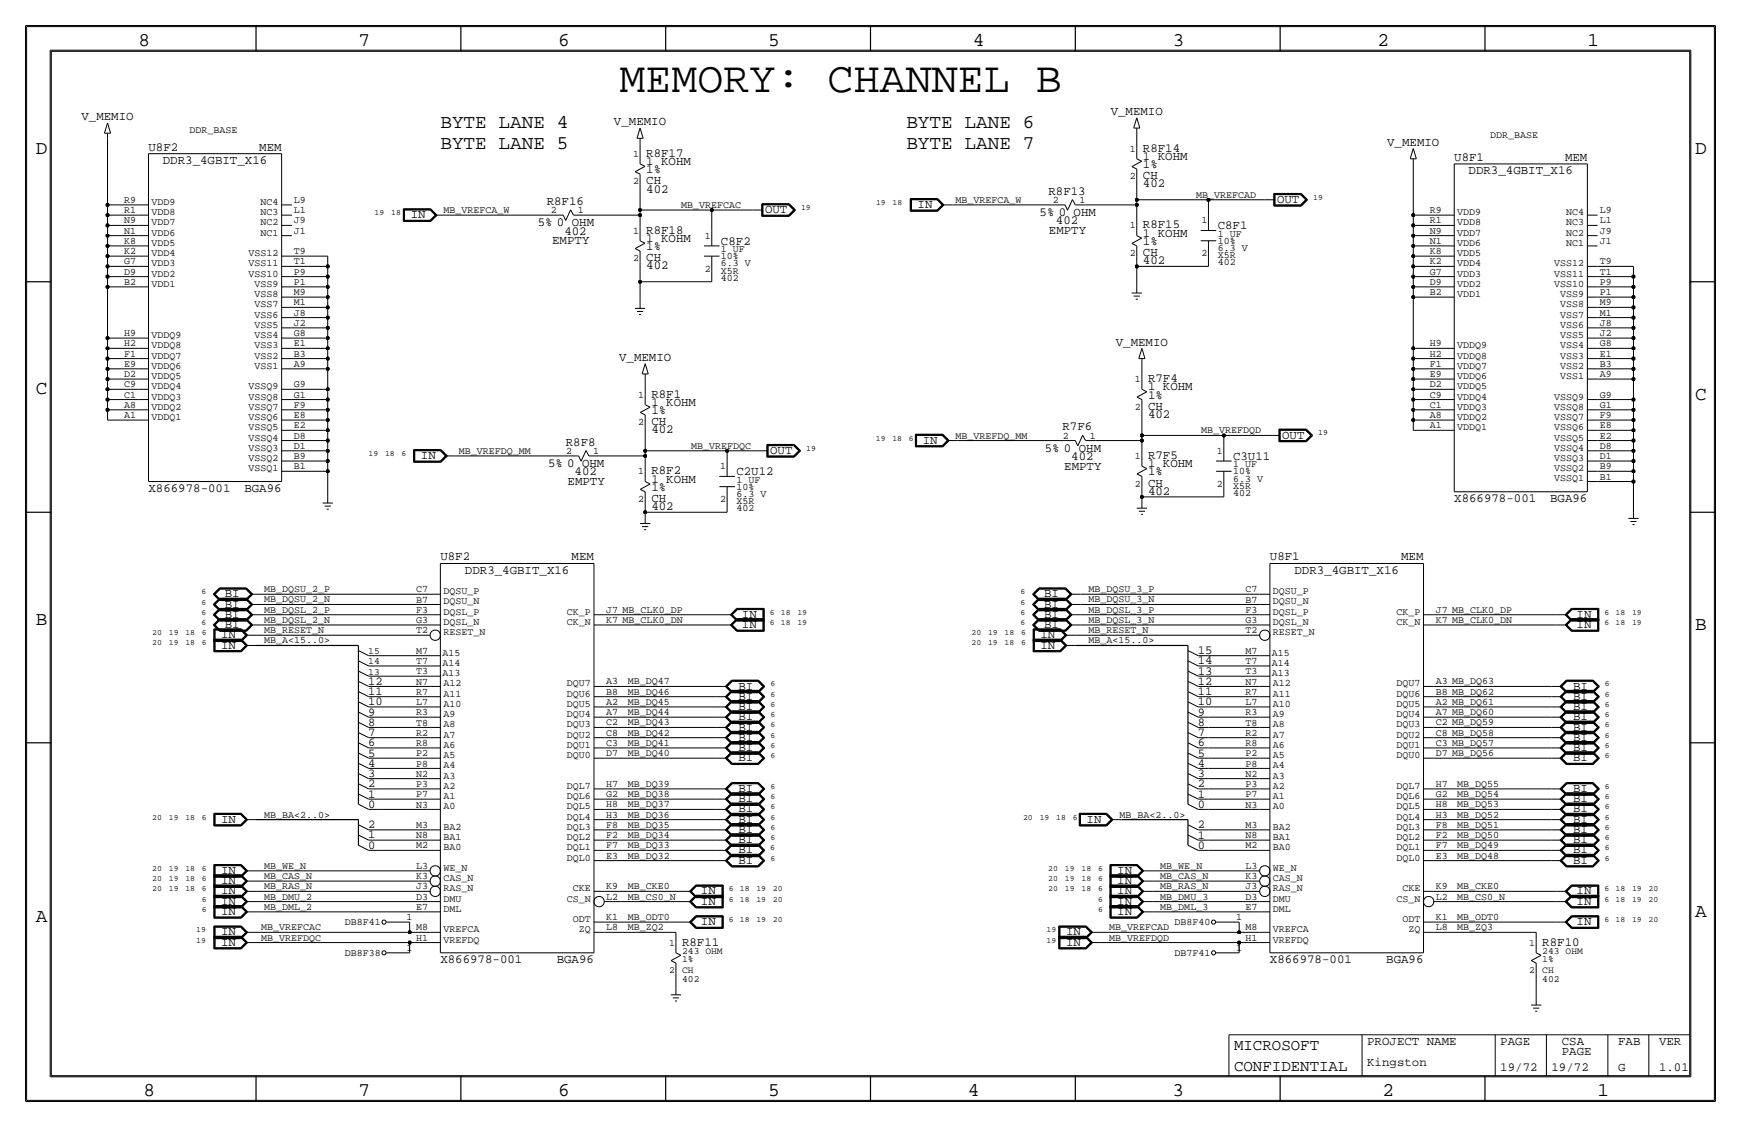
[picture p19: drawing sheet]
<svg xmlns="http://www.w3.org/2000/svg" width="432mm" height="279mm" viewBox="0 0 432 279" stroke-linecap="round" stroke-linejoin="round" font-family="sans-serif">
<defs><g id="words">
<text font-size="10.8" x="153.7" y="22.9">MEMORY: CHANNEL B</text>
<g font-size="4.8">
<text x="34.3" y="11.4">8</text>
<text x="88.9" y="11.4">7</text>
<text x="138.5" y="11.4">6</text>
<text x="190.5" y="11.4">5</text>
<text x="241.3" y="11.4">4</text>
<text x="290.8" y="11.4">3</text>
<text x="341.6" y="11.4">2</text>
<text x="393.7" y="11.4">1</text>
<text x="109.2" y="31.8">BYTE LANE 4</text>
<text x="224.8" y="31.8">BYTE LANE 6</text>
<text x="8.9" y="38.1">D</text>
<text x="109.2" y="36.8">BYTE LANE 5</text>
<text x="224.8" y="36.8">BYTE LANE 7</text>
<text x="420.4" y="38.1">D</text>
<text x="8.9" y="97.8">C</text>
<text x="420.4" y="99.1">C</text>
<text x="8.9" y="154.9">B</text>
<text x="420.4" y="156.2">B</text>
<text x="420.4" y="227.3">A</text>
<text x="8.9" y="228.6">A</text>
<text x="35.6" y="271.8">8</text>
<text x="88.9" y="271.8">7</text>
<text x="138.4" y="271.8">6</text>
<text x="190.5" y="271.8">5</text>
<text x="240" y="271.8">4</text>
<text x="290.8" y="271.8">3</text>
<text x="342.9" y="271.8">2</text>
<text x="396.2" y="271.8">1</text>
</g>
<g font-size="3.9">
<text x="306.1" y="260.4">MICROSOFT</text>
<text x="306.1" y="265.4">CONFIDENTIAL</text>
</g>
<g font-size="3.1">
<text x="20.2" y="29.8">V_MEMIO</text>
<text x="275.5" y="28.5">V_MEMIO</text>
<text x="152.3" y="31.1">V_MEMIO</text>
<text x="36.8" y="37.3">U8F2</text>
<text x="40.4" y="40.6">DDR3_4GBIT_X16</text>
<text x="64.3" y="37.3">MEM</text>
<text x="160.3" y="38.9">R8F17</text>
<text x="160.3" y="40.9">1 KOHM</text>
<text x="283.5" y="37.6">R8F14</text>
<text x="283.5" y="39.6">1 KOHM</text>
<text x="283.5" y="41.7">1%</text>
<text x="344" y="36.2">V_MEMIO</text>
<text x="360.7" y="39.9">U8F1</text>
<text x="388.2" y="39.9">MEM</text>
<text x="160.3" y="47.7">402</text>
<text x="160.3" y="45.7">CH</text>
<text x="160.3" y="42.9">1%</text>
<text x="283.5" y="44.4">CH</text>
<text x="283.5" y="46.5">402</text>
<text x="364.2" y="43.2">DDR3_4GBIT_X16</text>
<text x="135.6" y="50.8">R8F16</text>
<text x="189.7" y="52.8">OUT</text>
<text x="227.6" y="51.6">IN</text>
<text x="257.8" y="53.6">5% 0 OHM</text>
<text x="260" y="48.3">R8F13</text>
<text x="316.7" y="50.3">OUT</text>
<text x="101.9" y="54.1">IN</text>
<text x="133.4" y="56.1">5% 0 OHM</text>
<text x="140" y="58.2">402</text>
<text x="160.3" y="57.9">R8F18</text>
<text x="160.3" y="59.9">1 KOHM</text>
<text x="260.1" y="58.1">EMPTY</text>
<text x="261.9" y="55.6">402</text>
<text x="283.5" y="58.7">1 KOHM</text>
<text x="283.5" y="56.6">R8F15</text>
<text x="302" y="56.9">C8F1</text>
<text x="137" y="60.6">EMPTY</text>
<text x="160.3" y="62">1%</text>
<text x="160.3" y="64.8">CH</text>
<text x="178.8" y="60.7">C8F2</text>
<text x="283.5" y="65.5">402</text>
<text x="283.5" y="63.5">CH</text>
<text x="283.5" y="60.7">1%</text>
<text x="160.3" y="66.8">402</text>
<text x="153.5" y="89.5">V_MEMIO</text>
<text x="276.7" y="85.7">V_MEMIO</text>
<text x="284.7" y="94.7">R7F4</text>
<text x="161.5" y="100.6">1 KOHM</text>
<text x="161.5" y="98.6">R8F1</text>
<text x="284.7" y="96.8">1 KOHM</text>
<text x="284.7" y="98.8">1%</text>
<text x="284.7" y="101.6">CH</text>
<text x="161.5" y="102.6">1%</text>
<text x="161.5" y="105.4">CH</text>
<text x="161.5" y="107.4">402</text>
<text x="263.5" y="106.7">R7F6</text>
<text x="284.7" y="103.6">402</text>
<text x="104.4" y="113.8">IN</text>
<text x="140.3" y="110.5">R8F8</text>
<text x="191" y="112.5">OUT</text>
<text x="228.9" y="110">IN</text>
<text x="259.1" y="112">5% 0 OHM</text>
<text x="284.7" y="113.8">R7F5</text>
<text x="318" y="108.7">OUT</text>
<text x="135.9" y="115.8">5% 0 OHM</text>
<text x="142.5" y="117.9">402</text>
<text x="161.5" y="119.6">1 KOHM</text>
<text x="161.5" y="117.6">R8F2</text>
<text x="182.6" y="117.9">C2U12</text>
<text x="264" y="116.5">EMPTY</text>
<text x="265.7" y="114">402</text>
<text x="284.7" y="115.8">1 KOHM</text>
<text x="284.7" y="117.9">1%</text>
<text x="305.8" y="114">C3U11</text>
<text x="36.8" y="121.9">X866978-001</text>
<text x="60.6" y="121.9">BGA96</text>
<text x="140.8" y="120.3">EMPTY</text>
<text x="161.5" y="124.5">CH</text>
<text x="161.5" y="121.7">1%</text>
<text x="284.7" y="120.6">CH</text>
<text x="284.7" y="122.7">402</text>
<text x="360.7" y="124.5">X866978-001</text>
<text x="384.5" y="124.5">BGA96</text>
<text x="161.5" y="126.5">402</text>
<text x="109.2" y="138.9">U8F2</text>
<text x="115.3" y="142.2">DDR3_4GBIT_X16</text>
<text x="141.8" y="138.9">MEM</text>
<text x="315" y="138.9">U8F1</text>
<text x="321.1" y="142.2">DDR3_4GBIT_X16</text>
<text x="347.5" y="138.9">MEM</text>
<text x="55.7" y="148.1">BI</text>
<text x="258.9" y="148.1">BI</text>
<text x="55.7" y="153.2">BI</text>
<text x="55.7" y="155.7">BI</text>
<text x="55.7" y="150.6">BI</text>
<text x="184" y="153.2">IN</text>
<text x="184" y="155.7">IN</text>
<text x="258.9" y="150.6">BI</text>
<text x="258.9" y="153.2">BI</text>
<text x="258.9" y="155.7">BI</text>
<text x="391" y="153.2">IN</text>
<text x="391" y="155.7">IN</text>
<text x="54.9" y="160.8">IN</text>
<text x="54.9" y="158.2">IN</text>
<text x="258.1" y="160.8">IN</text>
<text x="258.1" y="158.2">IN</text>
<text x="297.1" y="162.2">15</text>
<text x="297.1" y="164.7">14</text>
<text x="297.1" y="167.2">13</text>
<text x="183.1" y="170.9">BI</text>
<text x="183.1" y="173.5">BI</text>
<text x="390.1" y="170.9">BI</text>
<text x="390.1" y="173.5">BI</text>
<text x="183.1" y="178.6">BI</text>
<text x="183.1" y="176">BI</text>
<text x="390.1" y="178.6">BI</text>
<text x="390.1" y="176">BI</text>
<text x="183.1" y="181.1">BI</text>
<text x="183.1" y="183.6">BI</text>
<text x="390.1" y="181.1">BI</text>
<text x="390.1" y="183.6">BI</text>
<text x="183.1" y="186.2">BI</text>
<text x="183.1" y="188.7">BI</text>
<text x="390.1" y="186.2">BI</text>
<text x="390.1" y="188.7">BI</text>
<text x="183.1" y="196.3">BI</text>
<text x="390.1" y="196.3">BI</text>
<text x="54.9" y="204">IN</text>
<text x="183.1" y="198.9">BI</text>
<text x="183.1" y="201.4">BI</text>
<text x="183.1" y="204">BI</text>
<text x="269.5" y="204">IN</text>
<text x="390.1" y="198.9">BI</text>
<text x="390.1" y="204">BI</text>
<text x="390.1" y="201.4">BI</text>
<text x="183.1" y="206.5">BI</text>
<text x="183.1" y="209">BI</text>
<text x="390.1" y="206.5">BI</text>
<text x="390.1" y="209">BI</text>
<text x="183.1" y="211.6">BI</text>
<text x="183.1" y="214.1">BI</text>
<text x="390.1" y="211.6">BI</text>
<text x="390.1" y="214.1">BI</text>
<text x="54.9" y="216.7">IN</text>
<text x="54.9" y="219.2">IN</text>
<text x="54.9" y="221.7">IN</text>
<text x="173.8" y="221.7">IN</text>
<text x="277.1" y="216.7">IN</text>
<text x="277.1" y="221.7">IN</text>
<text x="277.1" y="219.2">IN</text>
<text x="391" y="221.7">IN</text>
<text x="54.9" y="226.8">IN</text>
<text x="54.9" y="224.3">IN</text>
<text x="173.8" y="224.3">IN</text>
<text x="277.1" y="224.3">IN</text>
<text x="277.1" y="226.8">IN</text>
<text x="391" y="224.3">IN</text>
<text x="54.9" y="231.9">IN</text>
<text x="173.8" y="229.4">IN</text>
<text x="264.4" y="231.9">IN</text>
<text x="391" y="229.4">IN</text>
<text x="54.9" y="234.4">IN</text>
<text x="109.2" y="238.8">X866978-001</text>
<text x="138.1" y="238.8">BGA96</text>
<text x="169.2" y="234.4">R8F11</text>
<text x="264.4" y="234.4">IN</text>
<text x="315" y="238.8">X866978-001</text>
<text x="343.8" y="238.8">BGA96</text>
<text x="382.5" y="234.4">R8F10</text>
<text x="339.1" y="259.1">PROJECT NAME</text>
<text x="372.1" y="259.1">PAGE</text>
<text x="387.4" y="259.1">CSA</text>
<text x="387.4" y="261.6">PAGE</text>
<text x="401.3" y="259.1">FAB</text>
<text x="411.5" y="259.1">VER</text>
<text x="339.1" y="264.2">Kingston</text>
<text x="372.1" y="265.4">19/72</text>
<text x="384.8" y="265.4">19/72</text>
<text x="401.3" y="265.4">G</text>
<text x="411.5" y="265.4">1.01</text>
</g>
<g font-size="3">
<text x="91.3" y="172.3">11</text>
<text x="91.3" y="169.8">12</text>
<text x="297.1" y="169.8">12</text>
<text x="297.1" y="172.3">11</text>
<text x="91.3" y="174.9">10</text>
<text x="91.3" y="177.4">9</text>
<text x="91.3" y="179.9">8</text>
<text x="297.1" y="174.9">10</text>
<text x="297.1" y="177.4">9</text>
<text x="297.1" y="179.9">8</text>
<text x="91.3" y="185">6</text>
<text x="91.3" y="182.5">7</text>
<text x="297.1" y="182.5">7</text>
<text x="297.1" y="185">6</text>
<text x="91.3" y="187.6">5</text>
<text x="91.3" y="190.1">4</text>
<text x="297.1" y="187.6">5</text>
<text x="297.1" y="190.1">4</text>
<text x="91.3" y="192.6">3</text>
<text x="91.3" y="197.7">1</text>
<text x="91.3" y="195.2">2</text>
<text x="297.1" y="192.6">3</text>
<text x="297.1" y="195.2">2</text>
<text x="297.1" y="197.7">1</text>
<text x="91.3" y="200.3">0</text>
<text x="297.1" y="200.3">0</text>
<text x="91.3" y="205.3">2</text>
<text x="91.3" y="207.9">1</text>
<text x="297.1" y="205.3">2</text>
<text x="297.1" y="207.9">1</text>
<text x="91.3" y="210.4">0</text>
<text x="297.1" y="210.4">0</text>
</g>
<g font-size="2.5">
<text x="47" y="33">DDR_BASE</text>
<text x="369.6" y="34.3">DDR_BASE</text>
<text x="157" y="38.9">1</text>
<text x="280.2" y="37.6">1</text>
<text x="157" y="45.7">2</text>
<text x="280.2" y="44.5">2</text>
<text x="30.8" y="50.3">R9</text>
<text x="30.8" y="52.8">R1</text>
<text x="37.6" y="53.3">VDD8</text>
<text x="37.6" y="50.8">VDD9</text>
<text x="64.6" y="53.3">NC3</text>
<text x="64.6" y="50.8">NC4</text>
<text x="72.9" y="50.3">L9</text>
<text x="72.9" y="52.9">L1</text>
<text x="110" y="52.8">MB_VREFCA_W</text>
<text x="136.6" y="52.8">2</text>
<text x="143.3" y="52.8">1</text>
<text x="168.9" y="51.6">MB_VREFCAC</text>
<text x="237" y="50.3">MB_VREFCA_W</text>
<text x="261.1" y="50.3">2</text>
<text x="267.8" y="50.3">1</text>
<text x="296.7" y="49">MB_VREFCAD</text>
<text x="354.7" y="52.8">R9</text>
<text x="361.4" y="53.3">VDD9</text>
<text x="388.5" y="53.3">NC4</text>
<text x="396.7" y="52.9">L9</text>
<text x="30.8" y="55.4">N9</text>
<text x="30.8" y="57.9">N1</text>
<text x="37.6" y="58.4">VDD6</text>
<text x="37.6" y="55.9">VDD7</text>
<text x="64.6" y="58.4">NC1</text>
<text x="64.6" y="55.9">NC2</text>
<text x="72.9" y="55.4">J9</text>
<text x="72.9" y="57.9">J1</text>
<text x="157" y="57.9">1</text>
<text x="174.8" y="59.2">1</text>
<text x="280.2" y="56.6">1</text>
<text x="298" y="55.4">1</text>
<text x="302" y="58.7">1 UF</text>
<text x="354.7" y="55.4">R1</text>
<text x="354.7" y="57.9">N9</text>
<text x="361.4" y="58.4">VDD7</text>
<text x="361.4" y="55.9">VDD8</text>
<text x="388.5" y="58.4">NC2</text>
<text x="388.5" y="55.9">NC3</text>
<text x="396.7" y="55.4">L1</text>
<text x="396.7" y="57.9">J9</text>
<text x="30.8" y="60.5">K8</text>
<text x="30.8" y="63">K2</text>
<text x="30.8" y="65.6">G7</text>
<text x="37.6" y="63.5">VDD4</text>
<text x="37.6" y="61">VDD5</text>
<text x="61.6" y="63.5">VSS12</text>
<text x="72.9" y="63">T9</text>
<text x="72.9" y="65.5">T1</text>
<text x="157" y="64.8">2</text>
<text x="178.8" y="62.5">1 UF</text>
<text x="178.8" y="64.3">10%</text>
<text x="280.2" y="63.5">2</text>
<text x="298" y="63.5">2</text>
<text x="302" y="65.8">402</text>
<text x="302" y="60.5">10%</text>
<text x="302" y="64">X5R</text>
<text x="302" y="62.2">6.3 V</text>
<text x="354.7" y="60.5">N1</text>
<text x="354.7" y="63">K8</text>
<text x="354.7" y="65.6">K2</text>
<text x="361.4" y="63.5">VDD5</text>
<text x="361.4" y="61">VDD6</text>
<text x="388.5" y="60.9">NC1</text>
<text x="396.7" y="65.5">T9</text>
<text x="396.7" y="60.5">J1</text>
<text x="30.8" y="68.1">D9</text>
<text x="30.8" y="70.6">B2</text>
<text x="37.6" y="68.6">VDD2</text>
<text x="37.6" y="71.1">VDD1</text>
<text x="37.6" y="66">VDD3</text>
<text x="61.6" y="68.6">VSS10</text>
<text x="61.6" y="66">VSS11</text>
<text x="63.1" y="71.1">VSS9</text>
<text x="72.9" y="68.1">P9</text>
<text x="72.9" y="70.6">P1</text>
<text x="174.8" y="67.3">2</text>
<text x="178.8" y="67.8">X5R</text>
<text x="178.8" y="69.6">402</text>
<text x="178.8" y="66">6.3 V</text>
<text x="354.7" y="68.1">G7</text>
<text x="354.7" y="70.6">D9</text>
<text x="361.4" y="71.1">VDD2</text>
<text x="361.4" y="68.6">VDD3</text>
<text x="361.4" y="66">VDD4</text>
<text x="385.5" y="71.1">VSS10</text>
<text x="385.5" y="68.6">VSS11</text>
<text x="385.5" y="66">VSS12</text>
<text x="396.7" y="68.1">T1</text>
<text x="396.7" y="70.6">P9</text>
<text x="63.1" y="73.6">VSS8</text>
<text x="63.1" y="76.2">VSS7</text>
<text x="72.9" y="73.2">M9</text>
<text x="72.9" y="75.7">M1</text>
<text x="354.7" y="73.2">B2</text>
<text x="361.4" y="73.7">VDD1</text>
<text x="387" y="76.2">VSS8</text>
<text x="387" y="73.6">VSS9</text>
<text x="396.7" y="73.2">P1</text>
<text x="396.7" y="75.7">M9</text>
<text x="30.8" y="83.3">H9</text>
<text x="37.6" y="83.8">VDDQ9</text>
<text x="63.1" y="81.3">VSS5</text>
<text x="63.1" y="83.8">VSS4</text>
<text x="63.1" y="78.7">VSS6</text>
<text x="72.9" y="78.2">J8</text>
<text x="72.9" y="80.8">J2</text>
<text x="72.9" y="83.3">G8</text>
<text x="387" y="83.8">VSS5</text>
<text x="387" y="81.3">VSS6</text>
<text x="387" y="78.7">VSS7</text>
<text x="396.7" y="78.2">M1</text>
<text x="396.7" y="80.8">J8</text>
<text x="396.7" y="83.3">J2</text>
<text x="30.8" y="85.9">H2</text>
<text x="30.8" y="88.4">F1</text>
<text x="37.6" y="88.9">VDDQ7</text>
<text x="37.6" y="86.4">VDDQ8</text>
<text x="63.1" y="88.9">VSS2</text>
<text x="63.1" y="86.3">VSS3</text>
<text x="72.9" y="85.9">E1</text>
<text x="72.9" y="88.4">B3</text>
<text x="354.7" y="85.9">H9</text>
<text x="354.7" y="88.4">H2</text>
<text x="361.4" y="88.9">VDDQ8</text>
<text x="361.4" y="86.4">VDDQ9</text>
<text x="387" y="88.9">VSS3</text>
<text x="387" y="86.3">VSS4</text>
<text x="396.7" y="85.9">G8</text>
<text x="396.7" y="88.4">E1</text>
<text x="30.8" y="90.9">E9</text>
<text x="30.8" y="93.5">D2</text>
<text x="37.6" y="94">VDDQ5</text>
<text x="37.6" y="91.4">VDDQ6</text>
<text x="63.1" y="91.4">VSS1</text>
<text x="72.9" y="90.9">A9</text>
<text x="281.5" y="94.7">1</text>
<text x="354.7" y="90.9">F1</text>
<text x="354.7" y="93.5">E9</text>
<text x="361.4" y="94">VDDQ6</text>
<text x="361.4" y="91.4">VDDQ7</text>
<text x="387" y="94">VSS1</text>
<text x="387" y="91.4">VSS2</text>
<text x="396.7" y="90.9">B3</text>
<text x="396.7" y="93.5">A9</text>
<text x="30.8" y="96">C9</text>
<text x="30.8" y="98.6">C1</text>
<text x="30.8" y="101.1">A8</text>
<text x="37.6" y="101.6">VDDQ2</text>
<text x="37.6" y="99.1">VDDQ3</text>
<text x="37.6" y="96.5">VDDQ4</text>
<text x="61.6" y="101.6">VSSQ7</text>
<text x="61.6" y="99">VSSQ8</text>
<text x="61.6" y="96.5">VSSQ9</text>
<text x="72.9" y="96">G9</text>
<text x="72.9" y="98.6">G1</text>
<text x="72.9" y="101.1">F9</text>
<text x="158.3" y="98.6">1</text>
<text x="281.5" y="101.6">2</text>
<text x="354.7" y="96">D2</text>
<text x="354.7" y="98.6">C9</text>
<text x="354.7" y="101.1">C1</text>
<text x="361.4" y="101.6">VDDQ3</text>
<text x="361.4" y="99.1">VDDQ4</text>
<text x="361.4" y="96.5">VDDQ5</text>
<text x="385.5" y="101.6">VSSQ8</text>
<text x="385.5" y="99">VSSQ9</text>
<text x="396.7" y="98.6">G9</text>
<text x="396.7" y="101.1">G1</text>
<text x="30.8" y="103.6">A1</text>
<text x="37.6" y="104.1">VDDQ1</text>
<text x="61.6" y="106.7">VSSQ5</text>
<text x="61.6" y="104.1">VSSQ6</text>
<text x="72.9" y="103.6">E8</text>
<text x="72.9" y="106.2">E2</text>
<text x="158.3" y="105.4">2</text>
<text x="297.9" y="107.4">MB_VREFDQD</text>
<text x="354.7" y="103.6">A8</text>
<text x="354.7" y="106.2">A1</text>
<text x="361.4" y="106.7">VDDQ1</text>
<text x="361.4" y="104.1">VDDQ2</text>
<text x="385.5" y="106.7">VSSQ6</text>
<text x="385.5" y="104.1">VSSQ7</text>
<text x="396.7" y="103.6">F9</text>
<text x="396.7" y="106.2">E8</text>
<text x="61.6" y="111.7">VSSQ3</text>
<text x="61.6" y="109.2">VSSQ4</text>
<text x="72.9" y="108.7">D8</text>
<text x="72.9" y="111.3">D1</text>
<text x="72.9" y="113.8">B9</text>
<text x="113.8" y="112.5">MB_VREFDQ_MM</text>
<text x="140.4" y="112.5">2</text>
<text x="147.1" y="112.5">1</text>
<text x="171.4" y="111.3">MB_VREFDQC</text>
<text x="237" y="108.7">MB_VREFDQ_MM</text>
<text x="263.6" y="108.7">2</text>
<text x="270.3" y="108.7">1</text>
<text x="281.5" y="113.8">1</text>
<text x="301.8" y="112.5">1</text>
<text x="385.5" y="111.8">VSSQ4</text>
<text x="385.5" y="109.2">VSSQ5</text>
<text x="396.7" y="108.7">E2</text>
<text x="396.7" y="111.3">D8</text>
<text x="396.7" y="113.8">D1</text>
<text x="61.6" y="114.3">VSSQ2</text>
<text x="61.6" y="116.8">VSSQ1</text>
<text x="72.9" y="116.3">B1</text>
<text x="158.3" y="117.6">1</text>
<text x="178.6" y="116.3">1</text>
<text x="182.6" y="119.6">1 UF</text>
<text x="305.8" y="117.6">10%</text>
<text x="305.8" y="115.8">1 UF</text>
<text x="305.8" y="119.4">6.3 V</text>
<text x="385.5" y="114.3">VSSQ3</text>
<text x="385.5" y="116.8">VSSQ2</text>
<text x="385.5" y="119.4">VSSQ1</text>
<text x="396.7" y="116.3">B9</text>
<text x="396.7" y="118.9">B1</text>
<text x="158.3" y="124.5">2</text>
<text x="178.6" y="124.5">2</text>
<text x="182.6" y="125">X5R</text>
<text x="182.6" y="123.2">6.3 V</text>
<text x="182.6" y="121.4">10%</text>
<text x="281.5" y="120.7">2</text>
<text x="301.8" y="120.7">2</text>
<text x="305.8" y="122.9">402</text>
<text x="305.8" y="121.2">X5R</text>
<text x="182.6" y="126.7">402</text>
<text x="65.5" y="146.8">MB_DQSU_2_P</text>
<text x="65.5" y="149.4">MB_DQSU_2_N</text>
<text x="103.2" y="149.4">B7</text>
<text x="103.2" y="146.8">C7</text>
<text x="110" y="147.3">DQSU_P</text>
<text x="110" y="149.9">DQSU_N</text>
<text x="270" y="146.8">MB_DQSU_3_P</text>
<text x="270" y="149.4">MB_DQSU_3_N</text>
<text x="308.9" y="149.4">B7</text>
<text x="308.9" y="146.8">C7</text>
<text x="315.7" y="147.3">DQSU_P</text>
<text x="315.7" y="149.9">DQSU_N</text>
<text x="65.5" y="151.9">MB_DQSL_2_P</text>
<text x="65.5" y="154.4">MB_DQSL_2_N</text>
<text x="103.2" y="154.5">G3</text>
<text x="103.2" y="151.9">F3</text>
<text x="110" y="152.4">DQSL_P</text>
<text x="110" y="154.9">DQSL_N</text>
<text x="140.6" y="155">CK_N</text>
<text x="140.6" y="152.4">CK_P</text>
<text x="150.4" y="154.5">K7 MB_CLK0_DN</text>
<text x="150.4" y="151.9">J7 MB_CLK0_DP</text>
<text x="270" y="151.9">MB_DQSL_3_P</text>
<text x="270" y="154.4">MB_DQSL_3_N</text>
<text x="308.9" y="154.5">G3</text>
<text x="308.9" y="151.9">F3</text>
<text x="315.7" y="152.4">DQSL_P</text>
<text x="315.7" y="154.9">DQSL_N</text>
<text x="346.3" y="155">CK_N</text>
<text x="346.3" y="152.4">CK_P</text>
<text x="356.1" y="154.5">K7 MB_CLK0_DN</text>
<text x="356.1" y="151.9">J7 MB_CLK0_DP</text>
<text x="65.5" y="159.5">MB_A&lt;15..0&gt;</text>
<text x="65.5" y="157">MB_RESET_N</text>
<text x="103.2" y="157">T2</text>
<text x="110" y="157.5">RESET_N</text>
<text x="270" y="159.5">MB_A&lt;15..0&gt;</text>
<text x="270" y="157">MB_RESET_N</text>
<text x="308.9" y="157">T2</text>
<text x="315.7" y="157.5">RESET_N</text>
<text x="103.2" y="162.1">M7</text>
<text x="103.2" y="164.6">T7</text>
<text x="103.2" y="167.2">T3</text>
<text x="109.7" y="165.1">A14</text>
<text x="109.7" y="162.6">A15</text>
<text x="109.7" y="167.7">A13</text>
<text x="308.9" y="162.1">M7</text>
<text x="308.9" y="164.6">T7</text>
<text x="308.9" y="167.2">T3</text>
<text x="315.5" y="165.1">A14</text>
<text x="315.5" y="162.6">A15</text>
<text x="315.5" y="167.7">A13</text>
<text x="103.2" y="169.7">N7</text>
<text x="103.2" y="172.2">R7</text>
<text x="110" y="170.2">A12</text>
<text x="110" y="172.7">A11</text>
<text x="140.6" y="170.2">DQU7</text>
<text x="140.6" y="172.7">DQU6</text>
<text x="150.4" y="169.7">A3</text>
<text x="150.4" y="172.2">B8</text>
<text x="155.7" y="169.7">MB_DQ47</text>
<text x="155.7" y="172.2">MB_DQ46</text>
<text x="308.9" y="169.7">N7</text>
<text x="308.9" y="172.2">R7</text>
<text x="315.7" y="170.2">A12</text>
<text x="315.7" y="172.7">A11</text>
<text x="346.3" y="170.2">DQU7</text>
<text x="346.3" y="172.7">DQU6</text>
<text x="356.1" y="169.7">A3 MB_DQ63</text>
<text x="356.1" y="172.2">B8 MB_DQ62</text>
<text x="103.2" y="174.8">L7</text>
<text x="103.2" y="177.3">R3</text>
<text x="103.2" y="179.9">T8</text>
<text x="110" y="175.3">A10</text>
<text x="110" y="177.8">A9</text>
<text x="140.6" y="175.3">DQU5</text>
<text x="140.6" y="177.8">DQU4</text>
<text x="150.4" y="174.8">A2</text>
<text x="150.4" y="177.3">A7</text>
<text x="150.4" y="179.9">C2</text>
<text x="155.7" y="177.3">MB_DQ44</text>
<text x="155.7" y="174.8">MB_DQ45</text>
<text x="155.7" y="179.8">MB_DQ43</text>
<text x="308.9" y="174.8">L7</text>
<text x="308.9" y="177.3">R3</text>
<text x="308.9" y="179.9">T8</text>
<text x="315.7" y="175.3">A10</text>
<text x="315.7" y="177.8">A9</text>
<text x="346.3" y="175.3">DQU5</text>
<text x="346.3" y="177.8">DQU4</text>
<text x="356.1" y="174.8">A2 MB_DQ61</text>
<text x="356.1" y="177.3">A7 MB_DQ60</text>
<text x="356.1" y="179.9">C2 MB_DQ59</text>
<text x="103.2" y="182.4">R2</text>
<text x="103.2" y="184.9">R8</text>
<text x="110" y="180.3">A8</text>
<text x="110" y="182.9">A7</text>
<text x="110" y="185.4">A6</text>
<text x="140.6" y="180.3">DQU3</text>
<text x="140.6" y="182.9">DQU2</text>
<text x="140.6" y="185.4">DQU1</text>
<text x="150.4" y="182.4">C8</text>
<text x="150.4" y="184.9">C3</text>
<text x="155.7" y="182.4">MB_DQ42</text>
<text x="155.7" y="184.9">MB_DQ41</text>
<text x="308.9" y="182.4">R2</text>
<text x="308.9" y="184.9">R8</text>
<text x="315.7" y="180.3">A8</text>
<text x="315.7" y="182.9">A7</text>
<text x="315.7" y="185.4">A6</text>
<text x="346.3" y="180.3">DQU3</text>
<text x="346.3" y="182.9">DQU2</text>
<text x="346.3" y="185.4">DQU1</text>
<text x="356.1" y="182.4">C8 MB_DQ58</text>
<text x="356.1" y="184.9">C3 MB_DQ57</text>
<text x="103.2" y="187.5">P2</text>
<text x="103.2" y="190">P8</text>
<text x="110" y="188">A5</text>
<text x="110" y="190.5">A4</text>
<text x="140.6" y="188">DQU0</text>
<text x="150.4" y="187.5">D7</text>
<text x="155.7" y="187.5">MB_DQ40</text>
<text x="308.9" y="187.5">P2</text>
<text x="308.9" y="190">P8</text>
<text x="315.7" y="188">A5</text>
<text x="315.7" y="190.5">A4</text>
<text x="346.3" y="188">DQU0</text>
<text x="356.1" y="187.5">D7 MB_DQ56</text>
<text x="103.2" y="192.6">N2</text>
<text x="103.2" y="195.1">P3</text>
<text x="103.2" y="197.7">P7</text>
<text x="110" y="195.6">A2</text>
<text x="110" y="193.1">A3</text>
<text x="140.6" y="195.6">DQL7</text>
<text x="150.4" y="195.1">H7</text>
<text x="150.4" y="197.6">G2</text>
<text x="155.7" y="195.1">MB_DQ39</text>
<text x="155.7" y="197.6">MB_DQ38</text>
<text x="308.9" y="192.6">N2</text>
<text x="308.9" y="195.1">P3</text>
<text x="308.9" y="197.7">P7</text>
<text x="315.7" y="195.6">A2</text>
<text x="315.7" y="193.1">A3</text>
<text x="346.3" y="195.6">DQL7</text>
<text x="356.1" y="195.1">H7</text>
<text x="356.1" y="197.6">G2</text>
<text x="361.4" y="195.1">MB_DQ55</text>
<text x="361.4" y="197.6">MB_DQ54</text>
<text x="65.5" y="202.7">MB_BA&lt;2..0&gt;</text>
<text x="103.2" y="200.2">N3</text>
<text x="110" y="198.1">A1</text>
<text x="110" y="200.7">A0</text>
<text x="140.6" y="203.2">DQL4</text>
<text x="140.6" y="198.1">DQL6</text>
<text x="140.6" y="200.7">DQL5</text>
<text x="150.4" y="200.2">H8</text>
<text x="150.4" y="202.7">H3</text>
<text x="155.7" y="200.2">MB_DQ37</text>
<text x="155.7" y="202.7">MB_DQ36</text>
<text x="277.6" y="202.7">MB_BA&lt;2..0&gt;</text>
<text x="308.9" y="200.2">N3</text>
<text x="315.7" y="198.1">A1</text>
<text x="315.7" y="200.7">A0</text>
<text x="346.3" y="203.2">DQL4</text>
<text x="346.3" y="198.1">DQL6</text>
<text x="346.3" y="200.7">DQL5</text>
<text x="356.1" y="200.2">H8</text>
<text x="356.1" y="202.7">H3</text>
<text x="361.4" y="202.7">MB_DQ52</text>
<text x="361.4" y="200.2">MB_DQ53</text>
<text x="103.2" y="205.3">M3</text>
<text x="103.2" y="207.8">N8</text>
<text x="110" y="205.7">BA2</text>
<text x="110" y="208.3">BA1</text>
<text x="140.6" y="208.3">DQL2</text>
<text x="140.6" y="205.8">DQL3</text>
<text x="150.4" y="205.3">F8</text>
<text x="150.4" y="207.8">F2</text>
<text x="155.7" y="205.2">MB_DQ35</text>
<text x="155.7" y="207.8">MB_DQ34</text>
<text x="308.9" y="205.3">M3</text>
<text x="308.9" y="207.8">N8</text>
<text x="315.7" y="205.7">BA2</text>
<text x="315.7" y="208.3">BA1</text>
<text x="346.3" y="208.3">DQL2</text>
<text x="346.3" y="205.8">DQL3</text>
<text x="356.1" y="205.3">F8</text>
<text x="356.1" y="207.8">F2</text>
<text x="361.4" y="205.2">MB_DQ51</text>
<text x="361.4" y="207.8">MB_DQ50</text>
<text x="65.5" y="215.4">MB_WE_N</text>
<text x="103.2" y="215.4">L3</text>
<text x="103.2" y="210.3">M2</text>
<text x="110" y="215.9">WE_N</text>
<text x="110" y="210.8">BA0</text>
<text x="140.6" y="210.8">DQL1</text>
<text x="140.6" y="213.4">DQL0</text>
<text x="150.4" y="210.3">F7</text>
<text x="150.4" y="212.9">E3</text>
<text x="155.7" y="210.3">MB_DQ33</text>
<text x="155.7" y="212.9">MB_DQ32</text>
<text x="287.8" y="215.4">MB_WE_N</text>
<text x="308.9" y="215.4">L3</text>
<text x="308.9" y="210.3">M2</text>
<text x="315.7" y="215.9">WE_N</text>
<text x="315.7" y="210.8">BA0</text>
<text x="346.3" y="210.8">DQL1</text>
<text x="346.3" y="213.4">DQL0</text>
<text x="356.1" y="210.3">F7</text>
<text x="356.1" y="212.9">E3</text>
<text x="361.4" y="210.3">MB_DQ49</text>
<text x="361.4" y="212.9">MB_DQ48</text>
<text x="65.5" y="217.9">MB_CAS_N</text>
<text x="65.5" y="220.5">MB_RAS_N</text>
<text x="103.2" y="220.5">J3</text>
<text x="103.2" y="218">K3</text>
<text x="110" y="221">RAS_N</text>
<text x="110" y="218.4">CAS_N</text>
<text x="142.1" y="221">CKE</text>
<text x="150.4" y="220.5">K9</text>
<text x="155.7" y="220.5">MB_CKE0</text>
<text x="287.8" y="220.5">MB_RAS_N</text>
<text x="287.8" y="217.9">MB_CAS_N</text>
<text x="308.9" y="220.5">J3</text>
<text x="308.9" y="218">K3</text>
<text x="315.7" y="221">RAS_N</text>
<text x="315.7" y="218.4">CAS_N</text>
<text x="347.8" y="221">CKE</text>
<text x="356.1" y="220.5">K9</text>
<text x="361.4" y="220.5">MB_CKE0</text>
<text x="65.5" y="225.6">MB_DML_2</text>
<text x="65.5" y="223">MB_DMU_2</text>
<text x="103.2" y="223">D3</text>
<text x="103.2" y="225.6">E7</text>
<text x="110" y="223.5">DMU</text>
<text x="110" y="226.1">DML</text>
<text x="140.6" y="223.5">CS_N</text>
<text x="150.4" y="223">L2</text>
<text x="155.7" y="223">MB_CS0_N</text>
<text x="287.8" y="223">MB_DMU_3</text>
<text x="287.8" y="225.6">MB_DML_3</text>
<text x="308.9" y="223">D3</text>
<text x="308.9" y="225.6">E7</text>
<text x="315.7" y="223.5">DMU</text>
<text x="315.7" y="226.1">DML</text>
<text x="346.3" y="223.5">CS_N</text>
<text x="356.1" y="223">L2</text>
<text x="361.4" y="223">MB_CS0_N</text>
<text x="64.8" y="233.2">MB_VREFDQC</text>
<text x="64.8" y="230.6">MB_VREFCAC</text>
<text x="85.6" y="229.4">DB8F41</text>
<text x="100.8" y="228.1">1</text>
<text x="103.2" y="233.2">H1</text>
<text x="103.2" y="230.7">M8</text>
<text x="110" y="231.2">VREFCA</text>
<text x="110" y="233.7">VREFDQ</text>
<text x="142.1" y="228.6">ODT</text>
<text x="143.6" y="231.2">ZQ</text>
<text x="150.4" y="230.7">L8</text>
<text x="150.4" y="228.1">K1</text>
<text x="155.7" y="230.6">MB_ZQ2</text>
<text x="155.7" y="228.1">MB_ODT0</text>
<text x="275.1" y="233.2">MB_VREFDQD</text>
<text x="275.1" y="230.6">MB_VREFCAD</text>
<text x="291.3" y="229.4">DB8F40</text>
<text x="306.6" y="228.1">1</text>
<text x="308.9" y="233.2">H1</text>
<text x="308.9" y="230.7">M8</text>
<text x="315.7" y="231.2">VREFCA</text>
<text x="315.7" y="233.7">VREFDQ</text>
<text x="347.8" y="228.6">ODT</text>
<text x="349.3" y="231.2">ZQ</text>
<text x="356.1" y="230.7">L8</text>
<text x="356.1" y="228.1">K1</text>
<text x="361.4" y="228.1">MB_ODT0</text>
<text x="361.4" y="230.6">MB_ZQ3</text>
<text x="85.6" y="237">DB8F38</text>
<text x="100.8" y="235.7">1</text>
<text x="291.3" y="237">DB7F41</text>
<text x="306.6" y="235.7">1</text>
</g>
<g font-size="2.4">
<text x="91.3" y="167.2">13</text>
<text x="91.3" y="164.7">14</text>
<text x="91.3" y="162.2">15</text>
<text x="165.9" y="234.4">1</text>
<text x="169.2" y="238.5">1%</text>
<text x="169.2" y="236.5">243 OHM</text>
<text x="379.3" y="234.4">1</text>
<text x="382.5" y="236.5">243 OHM</text>
<text x="382.5" y="238.5">1%</text>
<text x="165.9" y="241.3">2</text>
<text x="169.2" y="241.3">CH</text>
<text x="169.2" y="243.3">402</text>
<text x="379.3" y="241.3">2</text>
<text x="382.5" y="243.3">402</text>
<text x="382.5" y="241.3">CH</text>
</g>
<g font-size="2">
<text x="92.9" y="53.3">19</text>
<text x="97" y="53.3">18</text>
<text x="198.7" y="52.1">19</text>
<text x="217.3" y="50.8">19</text>
<text x="221.4" y="50.8">18</text>
<text x="325.7" y="49.5">19</text>
<text x="326.9" y="108">19</text>
<text x="91.4" y="113">19</text>
<text x="95.5" y="113">18</text>
<text x="99.6" y="113">6</text>
<text x="199.9" y="111.8">19</text>
<text x="217.2" y="109.2">19</text>
<text x="221.3" y="109.2">18</text>
<text x="225.4" y="109.2">6</text>
<text x="49.9" y="147.3">6</text>
<text x="49.9" y="149.9">6</text>
<text x="253.1" y="149.9">6</text>
<text x="253.1" y="147.3">6</text>
<text x="49.9" y="152.4">6</text>
<text x="49.9" y="154.9">6</text>
<text x="190.9" y="152.4">6</text>
<text x="190.9" y="154.9">6</text>
<text x="193.6" y="152.4">18</text>
<text x="193.6" y="154.9">18</text>
<text x="197.8" y="152.4">19</text>
<text x="197.8" y="154.9">19</text>
<text x="253.1" y="152.4">6</text>
<text x="253.1" y="154.9">6</text>
<text x="397.9" y="152.4">6</text>
<text x="397.9" y="154.9">6</text>
<text x="400.7" y="152.4">18</text>
<text x="400.7" y="154.9">18</text>
<text x="404.8" y="152.4">19</text>
<text x="404.8" y="154.9">19</text>
<text x="37.7" y="157.5">20</text>
<text x="37.7" y="160">20</text>
<text x="41.9" y="157.5">19</text>
<text x="41.9" y="160">19</text>
<text x="46" y="157.5">18</text>
<text x="46" y="160">18</text>
<text x="50.1" y="157.5">6</text>
<text x="50.1" y="160">6</text>
<text x="240.9" y="157.5">20</text>
<text x="240.9" y="160">20</text>
<text x="245.1" y="157.5">19</text>
<text x="245.1" y="160">19</text>
<text x="249.2" y="157.5">18</text>
<text x="249.2" y="160">18</text>
<text x="253.3" y="157.5">6</text>
<text x="253.3" y="160">6</text>
<text x="191.1" y="170.2">6</text>
<text x="191.1" y="172.7">6</text>
<text x="398.1" y="170.2">6</text>
<text x="398.1" y="172.7">6</text>
<text x="191.1" y="177.8">6</text>
<text x="191.1" y="175.3">6</text>
<text x="398.1" y="177.8">6</text>
<text x="398.1" y="175.3">6</text>
<text x="191.1" y="180.3">6</text>
<text x="191.1" y="182.9">6</text>
<text x="191.1" y="185.4">6</text>
<text x="398.1" y="180.3">6</text>
<text x="398.1" y="182.9">6</text>
<text x="398.1" y="185.4">6</text>
<text x="191.1" y="188">6</text>
<text x="398.1" y="188">6</text>
<text x="191.1" y="195.6">6</text>
<text x="398.1" y="195.6">6</text>
<text x="37.7" y="203.2">20</text>
<text x="41.9" y="203.2">19</text>
<text x="46" y="203.2">18</text>
<text x="50.1" y="203.2">6</text>
<text x="191.1" y="198.1">6</text>
<text x="191.1" y="200.7">6</text>
<text x="191.1" y="203.2">6</text>
<text x="253.7" y="203.2">20</text>
<text x="257.9" y="203.2">19</text>
<text x="262" y="203.2">18</text>
<text x="266.1" y="203.2">6</text>
<text x="398.1" y="198.1">6</text>
<text x="398.1" y="203.2">6</text>
<text x="398.1" y="200.7">6</text>
<text x="191.1" y="205.7">6</text>
<text x="191.1" y="208.3">6</text>
<text x="398.1" y="205.7">6</text>
<text x="398.1" y="208.3">6</text>
<text x="37.7" y="215.9">20</text>
<text x="41.9" y="215.9">19</text>
<text x="46" y="215.9">18</text>
<text x="50.1" y="215.9">6</text>
<text x="191.1" y="210.8">6</text>
<text x="191.1" y="213.4">6</text>
<text x="260" y="215.9">20</text>
<text x="264.1" y="215.9">19</text>
<text x="268.2" y="215.9">18</text>
<text x="272.3" y="215.9">6</text>
<text x="398.1" y="210.8">6</text>
<text x="398.1" y="213.4">6</text>
<text x="37.7" y="218.4">20</text>
<text x="37.7" y="221">20</text>
<text x="41.9" y="218.4">19</text>
<text x="41.9" y="221">19</text>
<text x="46" y="218.4">18</text>
<text x="46" y="221">18</text>
<text x="50.1" y="218.4">6</text>
<text x="50.1" y="221">6</text>
<text x="180.7" y="221">6</text>
<text x="183.5" y="221">18</text>
<text x="187.6" y="221">19</text>
<text x="191.7" y="221">20</text>
<text x="260" y="221">20</text>
<text x="260" y="218.4">20</text>
<text x="264.1" y="221">19</text>
<text x="264.1" y="218.4">19</text>
<text x="268.2" y="221">18</text>
<text x="268.2" y="218.4">18</text>
<text x="272.3" y="221">6</text>
<text x="272.3" y="218.4">6</text>
<text x="397.9" y="221">6</text>
<text x="400.7" y="221">18</text>
<text x="404.8" y="221">19</text>
<text x="408.9" y="221">20</text>
<text x="50.1" y="226.1">6</text>
<text x="50.1" y="223.5">6</text>
<text x="180.7" y="223.5">6</text>
<text x="183.5" y="223.5">18</text>
<text x="187.6" y="223.5">19</text>
<text x="191.7" y="223.5">20</text>
<text x="272.3" y="223.5">6</text>
<text x="272.3" y="226.1">6</text>
<text x="397.9" y="223.5">6</text>
<text x="400.7" y="223.5">18</text>
<text x="404.8" y="223.5">19</text>
<text x="408.9" y="223.5">20</text>
<text x="48.7" y="233.7">19</text>
<text x="48.7" y="231.1">19</text>
<text x="180.7" y="228.6">6</text>
<text x="183.5" y="228.6">18</text>
<text x="187.6" y="228.6">19</text>
<text x="191.7" y="228.6">20</text>
<text x="259.6" y="233.7">19</text>
<text x="259.6" y="231.1">19</text>
<text x="397.9" y="228.6">6</text>
<text x="400.7" y="228.6">18</text>
<text x="404.8" y="228.6">19</text>
<text x="408.9" y="228.6">20</text>
</g>
</g></defs>
<!-- layer: Nets -->
<g fill="none" stroke="#000" stroke-width=".3">
<path d="M63.5 160h25.4zM88.9 160v1.3zM88.9 161.3v2.5zM88.9 163.8v2.6zM88.9 166.4v2.5zM88.9 168.9v2.6zM88.9 171.4v2.6zM88.9 174v2.5zM88.9 176.5v2.6zM88.9 179.1v2.5zM266.7 160h27.9zM294.6 160v1.3z"/>
<path d="M294.6 161.3v2.5zM294.6 163.8v2.6zM294.6 166.4v2.5zM294.6 168.9v2.5zM294.6 171.4v2.6zM294.6 174v2.5zM294.6 176.5v2.6zM294.6 179.1v2.5zM88.9 181.6v2.6zM88.9 184.1v2.6zM88.9 186.7v2.5zM88.9 189.2v2.6z"/>
<path d="M88.9 191.8v2.5zM88.9 194.3v2.6zM88.9 196.8v2.6zM294.6 181.6v2.6zM294.6 184.1v2.6zM294.6 186.7v2.5zM294.6 189.2v2.6zM294.6 191.8v2.5zM294.6 194.3v2.6zM294.6 196.8v2.6zM63.5 203.2h25.4zM88.9 204.5v2.5z"/>
<path d="M88.9 203.2v1.3zM88.9 207v2.6zM278.1 203.2h16.5zM294.6 207v2.6zM294.6 204.5v2.5zM294.6 203.2v1.3z"/>
</g>
<g fill="none" stroke="#000" stroke-width=".25">
<path d="M26.7 34.3v16.5zM158.7 35.6v2.5zM281.9 33v3.8zM26.7 50.8h7.6zM26.7 53.3h7.6zM26.7 55.9h7.6zM26.7 58.4h7.6zM26.7 50.8v2.5zM26.7 53.3v2.6zM26.7 55.9v2.5zM26.7 58.4v2.6zM110.5 53.3h26.7z"/>
<path d="M144.8 53.3h13.9zM158.7 52.1h17.8zM158.7 45.7v6.4zM158.7 52.1v1.2zM158.7 53.3v3.9zM176.5 52.1v5.1zM176.5 52.1h10.2zM236.2 50.8h25.4zM269.2 50.8h12.7zM281.9 49.5h17.8zM281.9 44.4v5.1zM281.9 49.5v1.3z"/>
<path d="M281.9 50.8v5.1zM299.7 49.5v3.8zM299.7 49.5h14zM350.5 40.6v12.7zM350.5 53.3v2.6zM350.5 55.9v2.5zM350.5 58.4v2.6zM350.5 53.3h7.6zM350.5 55.9h7.6zM350.5 58.4h7.6zM26.7 61h7.6zM26.7 61v2.5z"/>
<path d="M26.7 63.5h7.6zM26.7 63.5v2.5zM26.7 66h7.6zM26.7 66v2.6zM26.7 68.6h7.6zM26.7 68.6v2.5zM26.7 71.1h7.6zM26.7 71.1v12.7zM72.4 63.5h8.9zM72.4 78.7h8.9zM72.4 76.2h8.9zM72.4 73.7h8.9z"/>
<path d="M72.4 71.1h8.9zM72.4 68.6h8.9zM72.4 66h8.9zM81.3 78.7v2.6zM81.3 76.2v2.5zM81.3 73.7v2.5zM81.3 71.1v2.6zM81.3 68.6v2.5zM81.3 66v2.6zM81.3 63.5v2.5zM158.7 69.9h17.8zM158.7 64.8v5.1z"/>
<path d="M158.7 69.9v5zM176.5 67.3v2.6zM281.9 66h17.8zM281.9 66v5.1zM281.9 63.5v2.5zM299.7 63.5v2.5zM350.5 61v2.5zM350.5 63.5v2.5zM350.5 66h7.6zM350.5 66v2.6zM350.5 68.6h7.6zM350.5 68.6v2.5z"/>
<path d="M350.5 71.1v2.6zM350.5 73.7h7.6zM350.5 73.7v12.7zM350.5 61h7.6zM350.5 63.5h7.6zM350.5 71.1h7.6zM396.2 78.7h8.9zM396.2 76.2h8.9zM396.2 73.7h8.9zM396.2 71.1h8.9zM396.2 68.6h8.9zM396.2 66h8.9z"/>
<path d="M405.1 78.7v2.6zM405.1 76.2v2.5zM405.1 73.7v2.5zM405.1 71.1v2.6zM405.1 68.6v2.5zM405.1 66v2.6zM26.7 83.8h7.6zM26.7 83.8v2.6zM26.7 86.4h7.6zM26.7 86.4v2.5zM26.7 88.9h7.6zM26.7 88.9v2.5z"/>
<path d="M26.7 91.4h7.6zM26.7 91.4v2.6zM26.7 94h7.6zM26.7 94v2.5zM26.7 96.5h7.6zM26.7 96.5v2.6zM26.7 99.1h7.6zM26.7 99.1v2.5zM72.4 99.1h8.9zM72.4 96.5h8.9zM72.4 91.4h8.9zM72.4 88.9h8.9z"/>
<path d="M72.4 86.4h8.9zM72.4 83.8h8.9zM72.4 81.3h8.9zM81.3 99.1v2.5zM81.3 96.5v2.6zM81.3 91.4v5.1zM81.3 88.9v2.5zM81.3 86.4v2.5zM81.3 83.8v2.6zM81.3 81.3v2.5zM160 94v3.8zM283.2 90.2v3.8z"/>
<path d="M350.5 86.4h7.6zM350.5 86.4v2.5zM350.5 88.9h7.6zM350.5 88.9v2.5zM350.5 91.4v2.6zM350.5 94h7.6zM350.5 94v2.5zM350.5 96.5h7.6zM350.5 96.5v2.6zM350.5 99.1h7.6zM350.5 99.1v2.5zM350.5 91.4h7.6z"/>
<path d="M396.2 99.1h8.9zM396.2 94h8.9zM396.2 91.4h8.9zM396.2 88.9h8.9zM396.2 86.4h8.9zM396.2 83.8h8.9zM396.2 81.3h8.9zM405.1 99.1v2.5zM405.1 94v5.1zM405.1 91.4v2.6zM405.1 88.9v2.5zM405.1 86.4v2.5z"/>
<path d="M405.1 83.8v2.6zM405.1 81.3v2.5zM26.7 101.6h7.6zM26.7 101.6v2.5zM26.7 104.1h7.6zM72.4 114.3h8.9zM72.4 116.8h8.9zM72.4 111.8h8.9zM72.4 109.2h8.9zM72.4 106.7h8.9zM72.4 104.1h8.9zM72.4 101.6h8.9z"/>
<path d="M81.3 114.3v2.5zM81.3 111.8v2.5zM81.3 116.8v6.4zM81.3 109.2v2.6zM81.3 106.7v2.5zM81.3 104.1v2.6zM81.3 101.6v2.5zM113 113h28zM148.6 113h11.4zM160 111.8h20.3zM160 105.4v6.4zM160 111.8v1.2z"/>
<path d="M160 113v3.8zM180.3 111.8v2.5zM180.3 111.8h7.7zM237.5 109.2h26.7zM271.8 109.2h11.4zM283.2 107.9h20.3zM283.2 107.9v1.3zM283.2 101.6v6.3zM283.2 109.2v3.8zM303.5 107.9h11.5zM303.5 107.9v2.6zM350.5 101.6h7.6z"/>
<path d="M350.5 101.6v2.5zM350.5 104.1h7.6zM350.5 104.1v2.6zM350.5 106.7h7.6zM396.2 116.8h8.9zM396.2 119.4h8.9zM396.2 114.3h8.9zM396.2 111.8h8.9zM396.2 109.2h8.9zM396.2 106.7h8.9zM396.2 104.1h8.9zM396.2 101.6h8.9z"/>
<path d="M405.1 116.8v2.6zM405.1 114.3v2.5zM405.1 119.4v7.6zM405.1 111.8v2.5zM405.1 109.2v2.6zM405.1 106.7v2.5zM405.1 104.1v2.6zM405.1 101.6v2.5zM160 127h20.3zM160 127v1.3zM160 124.5v2.5zM180.3 124.5v2.5z"/>
<path d="M283.2 123.2v1.3zM283.2 120.7v2.5zM283.2 123.2h20.3zM303.5 120.7v2.5zM63.5 157.5h43.2zM64.8 149.9h41.9zM64.8 154.9h41.9zM64.8 147.3h41.9zM64.8 152.4h41.9zM149.9 152.4h29.2zM149.9 154.9h29.2zM266.7 157.5h45.7z"/>
<path d="M268 147.3h44.4zM268 152.4h44.4zM268 149.9h44.4zM268 154.9h44.4zM355.6 154.9h30.5zM355.6 152.4h30.5zM94 177.8h12.7zM94 175.3h12.7zM94 172.7h12.7zM94 170.2h12.7zM94 167.6h12.7zM94 162.6h12.7z"/>
<path d="M94 165.1h12.7zM149.9 175.3h27.9zM149.9 177.8h27.9zM149.9 172.7h27.9zM149.9 170.2h27.9zM299.7 177.8h12.7zM299.7 175.3h12.7zM299.7 172.7h12.7zM299.7 170.2h12.7zM299.7 167.6h12.7zM299.7 162.6h12.7zM299.7 165.1h12.7z"/>
<path d="M355.6 175.3h29.2zM355.6 177.8h29.2zM355.6 172.7h29.2zM355.6 170.2h29.2zM94 193h12.7zM94 190.5h12.7zM94 188h12.7zM94 185.4h12.7zM94 182.9h12.7zM94 180.3h12.7zM94 195.6h12.7zM94 198.1h12.7z"/>
<path d="M149.9 198.1h27.9zM149.9 195.6h27.9zM149.9 188h27.9zM149.9 185.4h27.9zM149.9 182.9h27.9zM149.9 180.3h27.9zM299.7 193h12.7zM299.7 190.5h12.7zM299.7 188h12.7zM299.7 185.4h12.7zM299.7 182.9h12.7zM299.7 180.3h12.7z"/>
<path d="M299.7 195.6h12.7zM299.7 198.1h12.7zM355.6 198.1h29.2zM355.6 195.6h29.2zM355.6 185.4h29.2zM355.6 180.3h29.2zM355.6 188h29.2zM355.6 182.9h29.2zM63.5 218.4h43.2zM63.5 215.9h43.2zM94 210.8h12.7zM94 208.3h12.7z"/>
<path d="M94 205.7h12.7zM94 200.7h12.7zM149.9 210.8h27.9zM149.9 208.3h27.9zM149.9 205.7h27.9zM149.9 203.2h27.9zM149.9 200.7h27.9zM149.9 213.4h27.9zM285.8 218.4h26.6zM285.8 215.9h26.6zM299.7 210.8h12.7zM299.7 208.3h12.7z"/>
<path d="M299.7 205.7h12.7zM299.7 200.7h12.7zM355.6 213.4h29.2zM355.6 210.8h29.2zM355.6 208.3h29.2zM355.6 205.7h29.2zM355.6 200.7h29.2zM355.6 203.2h29.2zM63.5 221h43.2zM63.5 223.5h43.2zM63.5 226.1h43.2zM63.5 231.1h38.1z"/>
<path d="M63.5 233.7h38.1zM100.3 228.6h1.3zM100.3 236.2h1.3zM101.6 231.1h5.1zM101.6 228.6v2.5zM101.6 233.7h5.1zM101.6 233.7v2.5zM149.9 223.5h19zM149.9 228.6h19zM149.9 221h19zM149.9 231.1h17.7zM167.6 231.1v2.6z"/>
<path d="M273 231.1h34.3zM273 233.7h34.3zM285.8 226.1h26.6zM285.8 223.5h26.6zM285.8 221h26.6zM306.1 228.6h1.2zM306.1 236.2h1.2zM307.3 231.1h5.1zM307.3 228.6v2.5zM307.3 233.7h5.1zM307.3 233.7v2.5zM355.6 228.6h30.5z"/>
<path d="M355.6 223.5h30.5zM355.6 231.1h25.4zM355.6 221h30.5zM381 231.1v2.6zM167.6 241.3v3.8zM381 241.3v6.4z"/>
</g>
<g fill="#000" stroke="#000" stroke-width=".25">
<circle cx="26.7" cy="58.4" r=".41"/>
<circle cx="26.7" cy="55.9" r=".41"/>
<circle cx="26.7" cy="50.8" r=".41"/>
<circle cx="26.7" cy="53.3" r=".41"/>
<circle cx="158.7" cy="52.1" r=".41"/>
<circle cx="158.7" cy="53.3" r=".41"/>
<circle cx="176.5" cy="52.1" r=".41"/>
<circle cx="281.9" cy="49.5" r=".41"/>
<circle cx="281.9" cy="50.8" r=".41"/>
<circle cx="299.7" cy="49.5" r=".41"/>
<circle cx="350.5" cy="58.4" r=".41"/>
<circle cx="350.5" cy="55.9" r=".41"/>
<circle cx="350.5" cy="53.3" r=".41"/>
<circle cx="26.7" cy="61" r=".41"/>
<circle cx="26.7" cy="68.6" r=".41"/>
<circle cx="26.7" cy="63.5" r=".41"/>
<circle cx="26.7" cy="66" r=".41"/>
<circle cx="26.7" cy="71.1" r=".41"/>
<circle cx="81.3" cy="68.6" r=".41"/>
<circle cx="81.3" cy="78.7" r=".41"/>
<circle cx="81.3" cy="66" r=".41"/>
<circle cx="81.3" cy="71.1" r=".41"/>
<circle cx="81.3" cy="73.7" r=".41"/>
<circle cx="81.3" cy="76.2" r=".41"/>
<circle cx="158.7" cy="69.9" r=".41"/>
<circle cx="281.9" cy="66" r=".41"/>
<circle cx="350.5" cy="61" r=".41"/>
<circle cx="350.5" cy="73.7" r=".41"/>
<circle cx="350.5" cy="71.1" r=".41"/>
<circle cx="350.5" cy="66" r=".41"/>
<circle cx="350.5" cy="68.6" r=".41"/>
<circle cx="350.5" cy="63.5" r=".41"/>
<circle cx="405.1" cy="68.6" r=".41"/>
<circle cx="405.1" cy="76.2" r=".41"/>
<circle cx="405.1" cy="73.7" r=".41"/>
<circle cx="405.1" cy="71.1" r=".41"/>
<circle cx="405.1" cy="78.7" r=".41"/>
<circle cx="26.7" cy="88.9" r=".41"/>
<circle cx="26.7" cy="91.4" r=".41"/>
<circle cx="26.7" cy="96.5" r=".41"/>
<circle cx="26.7" cy="86.4" r=".41"/>
<circle cx="26.7" cy="99.1" r=".41"/>
<circle cx="26.7" cy="83.8" r=".41"/>
<circle cx="26.7" cy="94" r=".41"/>
<circle cx="81.3" cy="81.3" r=".41"/>
<circle cx="81.3" cy="86.4" r=".41"/>
<circle cx="81.3" cy="91.4" r=".41"/>
<circle cx="81.3" cy="99.1" r=".41"/>
<circle cx="81.3" cy="83.8" r=".41"/>
<circle cx="81.3" cy="88.9" r=".41"/>
<circle cx="81.3" cy="96.5" r=".41"/>
<circle cx="350.5" cy="91.4" r=".41"/>
<circle cx="350.5" cy="96.5" r=".41"/>
<circle cx="350.5" cy="94" r=".41"/>
<circle cx="350.5" cy="86.4" r=".41"/>
<circle cx="350.5" cy="99.1" r=".41"/>
<circle cx="350.5" cy="88.9" r=".41"/>
<circle cx="405.1" cy="91.4" r=".41"/>
<circle cx="405.1" cy="94" r=".41"/>
<circle cx="405.1" cy="83.8" r=".41"/>
<circle cx="405.1" cy="99.1" r=".41"/>
<circle cx="405.1" cy="88.9" r=".41"/>
<circle cx="405.1" cy="86.4" r=".41"/>
<circle cx="405.1" cy="81.3" r=".41"/>
<circle cx="26.7" cy="101.6" r=".41"/>
<circle cx="81.3" cy="114.3" r=".41"/>
<circle cx="81.3" cy="109.2" r=".41"/>
<circle cx="81.3" cy="111.8" r=".41"/>
<circle cx="81.3" cy="101.6" r=".41"/>
<circle cx="81.3" cy="106.7" r=".41"/>
<circle cx="81.3" cy="104.1" r=".41"/>
<circle cx="81.3" cy="116.8" r=".41"/>
<circle cx="160" cy="113" r=".41"/>
<circle cx="160" cy="111.8" r=".41"/>
<circle cx="180.3" cy="111.8" r=".41"/>
<circle cx="283.2" cy="108" r=".41"/>
<circle cx="283.2" cy="109.2" r=".41"/>
<circle cx="303.5" cy="108" r=".41"/>
<circle cx="350.5" cy="104.1" r=".41"/>
<circle cx="350.5" cy="101.6" r=".41"/>
<circle cx="405.1" cy="109.2" r=".41"/>
<circle cx="405.1" cy="116.8" r=".41"/>
<circle cx="405.1" cy="119.4" r=".41"/>
<circle cx="405.1" cy="104.1" r=".41"/>
<circle cx="405.1" cy="114.3" r=".41"/>
<circle cx="405.1" cy="106.7" r=".41"/>
<circle cx="405.1" cy="111.8" r=".41"/>
<circle cx="405.1" cy="101.6" r=".41"/>
<circle cx="160" cy="127" r=".41"/>
<circle cx="283.2" cy="123.2" r=".41"/>
<circle cx="101.6" cy="233.7" r=".41"/>
<circle cx="101.6" cy="231.1" r=".41"/>
<circle cx="307.3" cy="233.7" r=".41"/>
<circle cx="307.3" cy="231.1" r=".41"/>
</g>
<!-- layer: Components -->
<g fill="none" stroke="#000" stroke-width=".25">
<path d="M25.9 33h1.5zM26.7 30.5l-.8 2.5zM26.7 33v1.3zM26.7 30.5l.7 2.5zM36.8 38.1v81.3zM36.8 38.1h33zM69.8 38.1v81.3zM158 34.3h1.5zM158.7 31.8l-.7 2.5zM158.7 34.3v1.3zM158.7 31.8l.8 2.5zM158.7 38.1v2.5z"/>
<path d="M281.2 31.8h1.5zM281.9 29.2l-.7 2.6zM281.9 31.8v1.2zM281.9 29.2l.8 2.5zM281.9 36.8v2.6zM281.9 39.4l1.3 .6zM349.8 39.4h1.5zM350.5 39.4v1.2zM350.5 36.8l.8 2.6zM350.5 36.8l-.7 2.6zM34.3 58.4h2.5zM34.3 55.9h2.5z"/>
<path d="M34.3 53.3h2.5zM34.3 50.8h2.5zM69.8 58.4h2.6zM69.8 55.9h2.6zM69.8 53.3h2.6zM69.8 50.8h2.6zM100 51.8h6.8zM100 51.8v3.1zM100 54.9h6.8zM100.1 51.9h6.7zM100.1 51.9v2.9zM100.1 54.8h6.7z"/>
<path d="M100.2 52v2.7zM100.2 54.7h6.5zM100.2 52h6.5zM100.3 52.1h6.4zM100.3 52.1v2.5zM100.3 54.6h6.4zM106.7 54.6l1.2-1.3zM106.7 52.1l1.2 1.2zM106.7 54.7l1.4-1.4zM106.7 52l1.4 1.3zM106.8 51.9l1.5 1.4zM106.8 54.8l1.5-1.5z"/>
<path d="M106.8 51.8l1.6 1.5zM106.8 54.9l1.6-1.6zM107.9 53.3h2.6zM137.2 53.3h2.5zM139.7 53.3l.6 1.4zM141.5 52l.7 1.3zM141.5 52l-1.2 2.7zM142.2 53.3h2.6zM157.5 42.6l2.5-1.4zM157.5 42.6l1.3 .6zM158.7 57.2v2.5zM158.7 59.7l1.3 .6z"/>
<path d="M158.7 43.2v2.5zM158.7 40.6l1.3 .6zM176.5 57.1v3.9zM186.7 52.1h2.5zM188.9 50.5h6.8zM188.9 53.6h6.8zM188.9 50.5v3.1zM189 50.6v2.9zM189 53.5h6.7zM189 50.6h6.7zM189.1 50.7v2.7zM189.1 53.4h6.5z"/>
<path d="M189.1 50.7h6.5zM189.2 50.8h6.4zM189.2 50.8v2.5zM189.2 53.3h6.4zM195.6 50.8l1.3 1.3zM195.6 53.3l1.3-1.2zM195.6 53.4l1.4-1.3zM195.6 50.7l1.4 1.4zM195.7 53.5l1.5-1.4zM195.7 50.6l1.5 1.5zM195.7 53.6l1.6-1.5zM195.7 50.5l1.6 1.6z"/>
<path d="M225.8 49.2v3.2zM225.8 52.4h6.8zM225.8 49.2h6.8zM225.9 49.3v3zM225.9 52.3h6.6zM225.9 49.3h6.6zM226 49.4v2.8zM226 52.2h6.5zM226 49.4h6.5zM226.1 49.5v2.6zM226.1 52.1h6.3zM226.1 49.5h6.3z"/>
<path d="M232.4 52.1l1.3-1.3zM232.4 49.5l1.3 1.3zM232.5 52.2l1.3-1.4zM232.5 49.4l1.3 1.4zM232.5 52.3l1.5-1.5zM232.5 49.3l1.5 1.5zM232.6 49.2l1.5 1.6zM232.6 52.4l1.5-1.6zM233.7 50.8h2.5zM261.6 50.8h2.6zM264.2 50.8l.6 1.3zM266 49.5l.7 1.3z"/>
<path d="M266 49.5l-1.2 2.6zM266.7 50.8h2.5zM280.7 41.3l2.5-1.3zM280.7 41.3l1.2 .6zM281.9 55.9v2.5zM281.9 58.4l1.3 .6zM281.9 41.9v2.5zM297.8 57.2h3.9zM297.8 59.7h3.9zM299.7 53.3v3.9zM299.7 59.7v3.8zM313.7 49.5h2.5z"/>
<path d="M315.9 48h6.8zM315.9 51.1h6.8zM315.9 48v3.1zM316 48.1v2.9zM316 51h6.7zM316 48.1h6.7zM316.1 48.2v2.7zM316.1 50.9h6.5zM316.1 48.2h6.5zM316.2 48.3h6.4zM316.2 48.3v2.5zM316.2 50.8h6.4z"/>
<path d="M322.6 48.3l1.3 1.2zM322.6 50.8l1.3-1.3zM322.6 50.9l1.4-1.4zM322.6 48.2l1.4 1.3zM322.7 51l1.5-1.5zM322.7 48.1l1.5 1.4zM322.7 51.1l1.6-1.6zM322.7 48l1.6 1.5zM358.1 58.4h2.6zM358.1 55.9h2.6zM358.1 53.3h2.6zM360.7 40.6v81.3z"/>
<path d="M360.7 40.6h33zM393.7 58.4h2.5zM393.7 55.9h2.5zM393.7 53.3h2.5zM393.7 40.6v81.3zM34.3 68.6h2.5zM34.3 71.1h2.5zM34.3 66h2.5zM34.3 63.5h2.5zM34.3 61h2.5zM69.8 78.7h2.6zM69.8 73.7h2.6z"/>
<path d="M69.8 76.2h2.6zM69.8 71.1h2.6zM69.8 68.6h2.6zM69.8 66h2.6zM69.8 63.5h2.6zM157.5 76.5h2.5zM157.5 61.6l2.5-1.3zM157.5 61.6l1.3 .6zM158 77.2h1.5zM158.5 78h.5zM158.7 74.9v1.6zM158.7 62.2v2.6z"/>
<path d="M174.6 61h3.9zM174.6 63.5h3.9zM176.5 63.5v3.8zM280.7 72.6h2.5zM280.7 60.4l2.5-1.4zM280.7 60.4l1.2 .6zM281.2 73.4h1.5zM281.7 74.2h.5zM281.9 61v2.5zM281.9 71.1v1.5zM358.1 71.1h2.6zM358.1 73.7h2.6z"/>
<path d="M358.1 68.6h2.6zM358.1 66h2.6zM358.1 63.5h2.6zM358.1 61h2.6zM393.7 76.2h2.5zM393.7 78.7h2.5zM393.7 73.7h2.5zM393.7 71.1h2.5zM393.7 68.6h2.5zM393.7 66h2.5zM393.7 61h2.5zM34.3 99.1h2.5z"/>
<path d="M34.3 96.5h2.5zM34.3 94h2.5zM34.3 91.4h2.5zM34.3 88.9h2.5zM34.3 86.4h2.5zM34.3 83.8h2.5zM69.8 99.1h2.6zM69.8 96.5h2.6zM69.8 91.4h2.6zM69.8 88.9h2.6zM69.8 86.4h2.6zM69.8 81.3h2.6z"/>
<path d="M69.8 83.8h2.6zM159.3 92.7h1.5zM160 90.2l-.7 2.5zM160 92.7v1.3zM160 90.2l.8 2.5zM160 97.8v2.5zM282 98.5l2.4-1.4zM282 98.5l1.2 .6zM282.4 88.9h1.6zM283.2 88.9v1.3zM283.2 86.4l.8 2.5zM283.2 94v2.5z"/>
<path d="M283.2 99.1v2.5zM283.2 96.5l1.2 .6zM283.2 86.4l-.8 2.5zM358.1 99.1h2.6zM358.1 96.5h2.6zM358.1 94h2.6zM358.1 91.4h2.6zM358.1 88.9h2.6zM358.1 86.4h2.6zM393.7 99.1h2.5zM393.7 94h2.5zM393.7 91.4h2.5z"/>
<path d="M393.7 88.9h2.5zM393.7 83.8h2.5zM393.7 86.4h2.5zM393.7 81.3h2.5zM34.3 104.1h2.5zM34.3 101.6h2.5zM36.8 119.4h33zM69.8 111.8h2.6zM69.8 114.3h2.6zM69.8 116.8h2.6zM69.8 109.2h2.6zM69.8 106.7h2.6z"/>
<path d="M69.8 104.1h2.6zM69.8 101.6h2.6zM102.6 111.5v3.1zM102.6 114.6h6.8zM102.6 111.5h6.8zM102.7 111.6h6.6zM102.7 111.6v2.9zM102.7 114.5h6.6zM102.8 111.7v2.7zM102.8 114.4h6.5zM102.8 111.7h6.5zM102.9 111.8h6.3z"/>
<path d="M102.9 111.8v2.5zM102.9 114.3h6.3zM109.2 111.8l1.3 1.2zM109.2 114.3l1.3-1.3zM109.3 114.4l1.3-1.4zM109.3 111.7l1.3 1.3zM109.3 111.6l1.5 1.4zM109.3 114.5l1.5-1.5zM109.4 111.5l1.5 1.5zM109.4 114.6l1.5-1.6zM110.5 113h2.5zM141 113h2.5z"/>
<path d="M143.5 113l.6 1.4zM145.3 111.7l-1.2 2.7zM145.3 111.7l.7 1.3zM146 113h2.6zM158.8 102.3l2.4-1.4zM158.8 102.3l1.2 .6zM160 116.8v2.6zM160 119.4l1.2 .6zM160 102.9v2.5zM160 100.3l1.2 .6zM178.4 118.1h3.9zM180.3 114.3v3.8z"/>
<path d="M188 111.8h2.5zM190.2 113.3h6.8zM190.2 110.2v3.1zM190.2 110.2h6.8zM190.3 110.3v2.9zM190.3 113.2h6.7zM190.3 110.3h6.7zM190.4 110.4v2.7zM190.4 113.1h6.5zM190.4 110.4h6.5zM190.5 110.5v2.5zM190.5 113h6.3z"/>
<path d="M190.5 110.5h6.3zM196.8 110.5l1.3 1.3zM196.8 113l1.3-1.2zM196.9 113.1l1.4-1.3zM196.9 110.4l1.4 1.4zM197 110.3l1.4 1.5zM197 113.2l1.4-1.4zM197 110.2l1.6 1.6zM197 113.3l1.6-1.5zM227 107.6h6.8zM227 107.6v3.2zM227 110.8h6.8z"/>
<path d="M227.1 107.7v3zM227.1 110.7h6.7zM227.1 107.7h6.7zM227.2 107.8v2.8zM227.2 110.6h6.5zM227.2 107.8h6.5zM227.3 108v2.5zM227.3 110.5h6.4zM227.3 108h6.4zM233.7 108l1.2 1.2zM233.7 110.5l1.3-1.3zM233.7 110.6l1.4-1.4z"/>
<path d="M233.7 107.8l1.4 1.4zM233.8 110.7l1.5-1.5zM233.8 107.7l1.5 1.5zM233.8 110.8l1.6-1.6zM233.8 107.6l1.6 1.6zM235 109.2h2.5zM264.2 109.2h2.5zM266.7 109.2l.6 1.3zM268.5 107.9l.7 1.3zM268.5 107.9l-1.2 2.6zM269.2 109.2h2.6zM282 117.5l2.4-1.3z"/>
<path d="M282 117.5l1.2 .6zM283.2 113v2.6zM283.2 118.1v2.6zM283.2 115.6l1.2 .6zM301.6 114.3h3.9zM301.6 116.8h3.9zM303.5 110.5v3.8zM303.5 116.8v3.9zM315 108h2.5zM317.2 109.5h6.8zM317.2 106.4v3.1zM317.2 106.4h6.8z"/>
<path d="M317.3 106.5v2.9zM317.3 109.4h6.7zM317.3 106.5h6.7zM317.4 106.6v2.7zM317.4 109.3h6.5zM317.4 106.6h6.5zM317.5 106.7h6.3zM317.5 106.7v2.5zM317.5 109.2h6.3zM323.8 106.7l1.3 1.3zM323.9 109.3l1.4-1.3zM323.9 106.6l1.4 1.4z"/>
<path d="M324 106.5l1.4 1.5zM324 109.4l1.4-1.4zM324 106.4l1.6 1.6zM324 109.5l1.6-1.5zM325.1 108l-1.3 1.2zM358.1 106.7h2.6zM358.1 104.1h2.6zM358.1 101.6h2.6zM393.7 114.3h2.5zM393.7 116.8h2.5zM393.7 119.4h2.5zM393.7 111.8h2.5z"/>
<path d="M393.7 109.2h2.5zM393.7 106.7h2.5zM393.7 104.1h2.5zM393.7 101.6h2.5zM80 124.7h2.6zM80.5 125.5h1.5zM81 126.2h.5zM81.3 123.2v1.5zM109.2 139.7h38.1zM109.2 139.7v96.5zM147.3 139.7v96.5zM158.7 129.8h2.6z"/>
<path d="M158.8 121.3l2.4-1.3zM158.8 121.3l1.2 .6zM159.3 130.6h1.5zM159.8 131.3h.5zM160 121.9v2.6zM160 128.3v1.5zM178.4 120.7h3.9zM180.3 120.7v3.8zM281.9 126h2.6zM282.4 126.7h1.6zM283 127.5h.5zM283.2 124.5v1.5z"/>
<path d="M315 139.7h38.1zM315 139.7v96.5zM353.1 139.7v96.5zM360.7 121.9h33zM403.9 128.5h2.5zM404.4 129.3h1.5zM404.9 130h.5zM405.1 127v1.5zM52.9 152.4l1.6 1.6zM52.9 154.9l1.6 1.6zM52.9 147.3l1.6 1.6zM52.9 149.9l1.6 1.5z"/>
<path d="M53 152.4l1.5 1.5zM53 154.9l1.5 1.5zM53 147.3l1.5 1.5zM53 149.9l1.5 1.4zM53 158.4v3.2zM53 155.9v3.2zM53 159.1h6.8zM53 152.4l1.5-1.5zM53 154.9l1.5-1.4zM53 147.3l1.5-1.5zM53 149.9l1.5-1.5zM53 158.4h6.8z"/>
<path d="M53 155.9h6.8zM53.1 158.5v3zM53.1 156v3zM53.1 159h6.7zM53.1 158.5h6.7zM53.1 156h6.7zM53.2 152.4l1.4-1.4zM53.2 154.9l1.4-1.3zM53.2 147.3l1.4-1.4zM53.2 149.9l1.4-1.4zM53.2 152.4l1.4 1.4zM53.2 154.9l1.4 1.4z"/>
<path d="M53.2 147.3l1.4 1.4zM53.2 149.9l1.4 1.3zM53.2 158.6h6.5zM53.2 156.1h6.5zM53.2 158.6v2.8zM53.2 156.1v2.8zM53.2 158.9h6.5zM53.3 158.8h6.4zM53.3 158.8v2.5zM53.3 156.2h6.4zM53.3 156.2v2.6zM53.3 152.4l1.3-1.3z"/>
<path d="M53.3 154.9l1.3-1.2zM53.3 147.3l1.3-1.2zM53.3 149.9l1.3-1.3zM53.3 152.4l1.3 1.3zM53.3 154.9l1.3 1.3zM53.3 147.3l1.3 1.3zM53.3 149.9l1.3 1.2zM54.5 154h6.6zM54.5 156.5h6.6zM54.5 148.9h6.6zM54.5 151.4h6.6zM54.5 150.8h6.6z"/>
<path d="M54.5 153.4h6.6zM54.5 145.7h6.6zM54.5 148.3h6.6zM54.5 150.8l-1.6 1.6zM54.5 153.4l-1.6 1.5zM54.5 145.7l-1.6 1.6zM54.5 148.3l-1.6 1.6zM54.5 150.9h6.6zM54.5 153.5h6.6zM54.5 145.8h6.6zM54.5 148.4h6.6zM54.5 153.9h6.6z"/>
<path d="M54.5 156.4h6.6zM54.5 148.8h6.6zM54.5 151.3h6.6zM54.6 153.8h6.4zM54.6 156.3h6.4zM54.6 148.7h6.4zM54.6 151.2h6.4zM54.6 151h6.4zM54.6 153.6h6.4zM54.6 145.9h6.4zM54.6 148.5h6.4zM54.6 153.7h6.4z"/>
<path d="M54.6 151.1h6.4zM54.6 156.2h6.4zM54.6 148.6h6.4zM54.6 146h6.4zM59.7 158.8l1.3-1.3zM59.7 158.8l1.3 1.2zM59.7 156.2l1.3 1.3zM59.7 158.9l1.4-1.4zM59.7 158.6l1.4 1.4zM59.7 156.1l1.4 1.4zM59.8 158.5l1.5 1.5zM59.8 156l1.5 1.5z"/>
<path d="M59.8 159l1.5-1.5zM59.8 158.4l1.6 1.6zM59.8 155.9l1.6 1.6zM59.8 159.1l1.6-1.6zM61 151.1l1.2 1.3zM61 153.7l1.2 1.2zM61 146.1l1.2 1.2zM61 148.6l1.2 1.3zM61 157.5h2.5zM61 153.7l1.2-1.3zM61 156.2l1.2-1.3zM61 148.6l1.2-1.3z"/>
<path d="M61 151.1l1.2-1.2zM61 153.8l1.4-1.4zM61 156.3l1.4-1.4zM61 148.7l1.4-1.4zM61 151.2l1.4-1.3zM61 151l1.4 1.4zM61 153.6l1.4 1.3zM61 145.9l1.4 1.4zM61 148.5l1.4 1.4zM61.1 153.9l1.4-1.5zM61.1 156.4l1.4-1.5zM61.1 148.8l1.4-1.5z"/>
<path d="M61.1 151.3l1.4-1.4zM61.1 150.9l1.4 1.5zM61.1 153.5l1.4 1.4zM61.1 145.8l1.4 1.5zM61.1 148.4l1.4 1.5zM61.1 150.8l1.6 1.6zM61.1 153.4l1.6 1.5zM61.1 145.7l1.6 1.6zM61.1 148.3l1.6 1.6zM62.2 152.4h2.6zM62.2 154.9h2.6zM62.2 147.3h2.6z"/>
<path d="M62.2 149.9h2.6zM62.7 152.4l-1.6 1.6zM62.7 154.9l-1.6 1.6zM62.7 147.3l-1.6 1.6zM62.7 149.9l-1.6 1.5zM106.7 152.4h2.5zM106.7 147.3h2.5zM106.7 149.9h2.5zM106.7 154.9h2.5zM147.3 154.9h2.6zM147.3 152.4h2.6zM179.1 152.4h2.5z"/>
<path d="M179.1 154.9h2.5zM181.2 152.4l1.5-1.6zM181.2 154.9l1.5-1.5zM181.2 152.4l1.5 1.6zM181.2 154.9l1.5 1.6zM181.3 152.4l1.5-1.5zM181.3 154.9l1.5-1.4zM181.3 152.4l1.5 1.5zM181.3 154.9l1.5 1.5zM181.5 152.4l1.3-1.4zM181.5 154.9l1.3-1.3zM181.5 152.4l1.3 1.4z"/>
<path d="M181.5 154.9l1.3 1.4zM181.6 152.4l1.3-1.3zM181.6 154.9l1.3-1.2zM181.6 152.4l1.3 1.3zM181.6 154.9l1.3 1.3zM182.7 150.8h6.8zM182.7 153.4h6.8zM182.7 154h6.8zM182.7 156.5h6.8zM182.8 150.9h6.6zM182.8 153.5h6.6zM182.8 153.9h6.6z"/>
<path d="M182.8 156.4h6.6zM182.8 151h6.5zM182.8 153.6h6.5zM182.8 153.8h6.5zM182.8 156.3h6.5zM182.9 151.1h6.3zM182.9 153.7h6.3zM182.9 156.2h6.3zM189.2 151.1v2.6zM189.2 153.7v2.5zM189.3 151v2.8zM189.3 153.6v2.7z"/>
<path d="M189.4 150.9v3zM189.4 153.5v2.9zM189.5 150.8v3.2zM189.5 153.4v3.1zM256.1 149.9l1.6 1.5zM256.1 152.4l1.6 1.6zM256.1 154.9l1.6 1.6zM256.1 149.9l1.6-1.6zM256.1 152.4l1.6-1.6zM256.1 154.9l1.6-1.5zM256.1 147.3l1.6 1.6zM256.1 147.3l1.6-1.6z"/>
<path d="M256.2 149.9l1.5 1.4zM256.2 152.4l1.5 1.5zM256.2 154.9l1.5 1.5zM256.2 149.9l1.5-1.5zM256.2 152.4l1.5-1.5zM256.2 158.4v3.2zM256.2 155.9v3.2zM256.2 159.1h6.8zM256.2 154.9l1.5-1.4zM256.2 158.4h6.8zM256.2 155.9h6.8zM256.2 147.3l1.5 1.5z"/>
<path d="M256.2 147.3l1.5-1.5zM256.3 158.5v3zM256.3 156v3zM256.3 159h6.7zM256.3 158.5h6.7zM256.3 156h6.7zM256.4 149.9l1.4-1.4zM256.4 152.4l1.4-1.4zM256.4 154.9l1.4-1.3zM256.4 149.9l1.4 1.3zM256.4 152.4l1.4 1.4zM256.4 154.9l1.4 1.4z"/>
<path d="M256.4 147.3l1.4-1.4zM256.4 147.3l1.4 1.4zM256.4 158.6v2.8zM256.4 156.1v2.8zM256.4 158.9h6.5zM256.4 158.6h6.5zM256.4 156.1h6.5zM256.5 149.9l1.3 1.2zM256.5 152.4l1.3 1.3zM256.5 154.9l1.3 1.3zM256.5 158.8h6.4zM256.5 158.8v2.5z"/>
<path d="M256.5 156.2h6.4zM256.5 156.2v2.6zM256.5 147.3l1.3 1.3zM257.7 148.3h6.6zM257.7 150.8h6.6zM257.7 153.4h6.6zM257.7 151.4h6.6zM257.7 154h6.6zM257.7 156.5h6.6zM257.7 145.7h6.6zM257.7 148.9h6.6zM257.7 148.4h6.6z"/>
<path d="M257.7 150.9h6.6zM257.7 153.5h6.6zM257.7 151.3h6.6zM257.7 153.9h6.6zM257.7 156.4h6.6zM257.7 145.8h6.6zM257.7 148.8h6.6zM257.8 151.2h6.4zM257.8 153.8h6.4zM257.8 156.3h6.4zM257.8 148.5h6.4zM257.8 151h6.4z"/>
<path d="M257.8 153.6h6.4zM257.8 148.7h6.4zM257.8 145.9h6.4zM257.8 151.1h6.4zM257.8 153.7h6.4zM257.8 156.2h6.4zM257.8 148.6h6.4zM257.8 148.6l-1.3 1.3zM257.8 151.1l-1.3 1.3zM257.8 153.7l-1.3 1.2zM257.8 146.1h6.4zM257.8 146.1l-1.3 1.2z"/>
<path d="M262.9 158.8l1.3 1.2zM262.9 156.2l1.3 1.3zM262.9 158.9l1.4-1.4zM262.9 158.6l1.4 1.4zM262.9 156.1l1.4 1.4zM263 158.5l1.5 1.5zM263 156l1.5 1.5zM263 159l1.5-1.5zM263 158.4l1.6 1.6zM263 155.9l1.6 1.6zM263 159.1l1.6-1.6zM264.2 151.1l1.2-1.2z"/>
<path d="M264.2 156.2l1.2-1.3zM264.2 157.5h2.5zM264.2 157.5l-1.3 1.3zM264.2 148.6l1.2 1.3zM264.2 151.1l1.2 1.3zM264.2 153.7l1.2 1.2zM264.2 148.6l1.2-1.3zM264.2 146.1l1.2 1.2zM264.2 151.2l1.4-1.3zM264.2 153.8l1.4-1.4zM264.2 156.3l1.4-1.4zM264.2 148.5l1.4 1.4z"/>
<path d="M264.2 151l1.4 1.4zM264.2 153.6l1.4 1.3zM264.2 148.7l1.4-1.4zM264.2 145.9l1.4 1.4zM264.3 151.3l1.4-1.4zM264.3 153.9l1.4-1.5zM264.3 156.4l1.4-1.5zM264.3 148.4l1.4 1.5zM264.3 150.9l1.4 1.5zM264.3 153.5l1.4 1.4zM264.3 148.8l1.4-1.5zM264.3 145.8l1.4 1.5z"/>
<path d="M264.3 148.3l1.6 1.6zM264.3 150.8l1.6 1.6zM264.3 153.4l1.6 1.5zM264.3 151.4l1.6-1.5zM264.3 154l1.6-1.6zM264.3 156.5l1.6-1.6zM264.3 145.7l1.6 1.6zM264.3 148.9l1.6-1.6zM265.4 149.9h2.6zM265.4 152.4h2.6zM265.4 154.9h2.6zM265.4 152.4l-1.2 1.3z"/>
<path d="M265.4 147.3h2.6zM312.4 152.4h2.6zM312.4 147.3h2.6zM312.4 149.9h2.6zM312.4 154.9h2.6zM353.1 154.9h2.5zM353.1 152.4h2.5zM386.1 152.4h2.5zM386.1 154.9h2.5zM388.2 152.4l1.5-1.6zM388.2 154.9l1.5-1.5zM388.2 152.4l1.5 1.6z"/>
<path d="M388.2 154.9l1.5 1.6zM388.3 152.4l1.5-1.5zM388.3 154.9l1.5-1.4zM388.3 152.4l1.5 1.5zM388.3 154.9l1.5 1.5zM388.5 152.4l1.3-1.4zM388.5 154.9l1.3-1.3zM388.5 152.4l1.3 1.4zM388.5 154.9l1.3 1.4zM388.6 152.4l1.3 1.3zM388.6 154.9l1.3 1.3zM388.6 152.4l1.3-1.3z"/>
<path d="M388.6 154.9l1.3-1.2zM389.7 154h6.8zM389.7 156.5h6.8zM389.7 150.8h6.8zM389.7 153.4h6.8zM389.8 150.9h6.6zM389.8 153.5h6.6zM389.8 153.9h6.6zM389.8 156.4h6.6zM389.8 151h6.5zM389.8 153.6h6.5zM389.8 153.8h6.5z"/>
<path d="M389.8 156.3h6.5zM389.9 151.1h6.3zM389.9 153.7h6.3zM389.9 156.2h6.3zM396.2 151.1v2.6zM396.2 153.7v2.5zM396.3 151v2.8zM396.3 153.6v2.7zM396.4 150.9v3zM396.4 153.5v2.9zM396.5 150.8v3.2zM396.5 153.4v3.1z"/>
<path d="M53 161.6h6.8zM53.1 161.5h6.7zM53.2 161.4h6.5zM53.3 161.3h6.4zM59.7 161.3l1.3-1.3zM59.7 161.4l1.4-1.4zM59.8 161.5l1.5-1.5zM61 160h2.5zM61.4 160l-1.6 1.6zM88.9 166.4l2.5 1.2zM88.9 163.8l2.5 1.3zM88.9 161.3l2.5 1.3z"/>
<path d="M88.9 171.4l2.5 1.3zM88.9 174l2.5 1.3zM88.9 168.9l2.5 1.3zM88.9 176.5l2.5 1.3zM88.9 179.1l2.5 1.2zM91.4 167.6h2.6zM91.4 165.1h2.6zM91.4 162.6h2.6zM91.4 172.7h2.6zM91.4 175.3h2.6zM91.4 170.2h2.6zM91.4 177.8h2.6z"/>
<path d="M106.7 165.1h2.5zM106.7 162.6h2.5zM106.7 167.6h2.5zM106.7 170.2h2.5zM106.7 172.7h2.5zM106.7 175.3h2.5zM106.7 177.8h2.5zM147.3 170.2h2.6zM147.3 172.7h2.6zM147.3 175.3h2.6zM147.3 177.8h2.6zM177.8 170.2h2.5z"/>
<path d="M177.8 172.7h2.5zM177.8 177.8h2.5zM177.8 175.3h2.5zM179.9 170.2l1.6 1.6zM179.9 172.7l1.6 1.6zM179.9 177.8l1.6 1.6zM179.9 175.3l1.6 1.5zM179.9 170.2l1.6-1.6zM179.9 172.7l1.6-1.6zM179.9 177.8l1.6-1.6zM179.9 175.3l1.6-1.6zM180 170.2l1.5 1.5z"/>
<path d="M180 172.7l1.5 1.5zM180 177.8l1.5 1.5zM180 175.3l1.5 1.4zM180 170.2l1.5-1.5zM180 172.7l1.5-1.5zM180 177.8l1.5-1.5zM180 175.3l1.5-1.5zM180.2 170.2l1.4-1.4zM180.2 172.7l1.4-1.4zM180.2 177.8l1.4-1.4zM180.2 175.3l1.4-1.4zM180.2 170.2l1.4 1.4z"/>
<path d="M180.2 172.7l1.4 1.4zM180.2 177.8l1.4 1.4zM180.2 175.3l1.4 1.3zM180.3 170.2l1.3-1.3zM180.3 172.7l1.3-1.2zM180.3 177.8l1.3-1.3zM180.3 175.3l1.3-1.3zM180.3 170.2l1.3 1.3zM180.3 172.7l1.3 1.3zM180.3 177.8l1.3 1.3zM180.3 175.3l1.3 1.2zM181.5 171.8h6.6z"/>
<path d="M181.5 174.3h6.6zM181.5 179.4h6.6zM181.5 176.8h6.6zM181.5 168.6h6.6zM181.5 171.1h6.6zM181.5 176.2h6.6zM181.5 173.7h6.6zM181.5 178.8h6.6zM181.5 171.7h6.6zM181.5 174.2h6.6zM181.5 179.3h6.6zM181.5 176.7h6.6z"/>
<path d="M181.5 168.7h6.6zM181.5 171.2h6.6zM181.5 176.3h6.6zM181.5 173.8h6.6zM181.5 178.9h6.6zM181.6 168.8h6.4zM181.6 171.3h6.4zM181.6 176.4h6.4zM181.6 173.9h6.4zM181.6 179h6.4zM181.6 171.6h6.4zM181.6 174.1h6.4z"/>
<path d="M181.6 179.2h6.4zM181.6 176.6h6.4zM181.6 171.4h6.4zM181.6 168.9h6.4zM181.6 174h6.4zM181.6 179.1h6.4zM181.6 176.5h6.4zM188 171.4l1.2-1.2zM188 174l1.2-1.3zM188 179.1l1.2-1.3zM188 176.5l1.2-1.2zM188 168.9l1.2 1.3z"/>
<path d="M188 171.5l1.2 1.2zM188 176.5l1.2 1.3zM188 174l1.2 1.3zM188 179.1l1.2 1.2zM188 171.6l1.4-1.4zM188 174.1l1.4-1.4zM188 179.2l1.4-1.4zM188 176.6l1.4-1.3zM188 168.8l1.4 1.4zM188 171.3l1.4 1.4zM188 176.4l1.4 1.4zM188 173.9l1.4 1.4z"/>
<path d="M188 179l1.4 1.3zM188.1 171.7l1.4-1.5zM188.1 174.2l1.4-1.5zM188.1 179.3l1.4-1.5zM188.1 176.7l1.4-1.4zM188.1 168.7l1.4 1.5zM188.1 171.2l1.4 1.5zM188.1 176.3l1.4 1.5zM188.1 173.8l1.4 1.5zM188.1 178.9l1.4 1.4zM188.1 168.6l1.6 1.6zM188.1 171.1l1.6 1.6z"/>
<path d="M188.1 176.2l1.6 1.6zM188.1 173.7l1.6 1.6zM188.1 178.8l1.6 1.5zM188.1 171.8l1.6-1.6zM188.1 174.3l1.6-1.6zM188.1 179.4l1.6-1.6zM188.1 176.8l1.6-1.5zM256.2 161.6h6.8zM256.3 161.5h6.7zM256.4 161.4h6.5zM256.5 161.3h6.4zM262.9 161.4l1.4-1.4z"/>
<path d="M263 161.5l1.5-1.5zM263 161.6l1.6-1.6zM264.2 160h2.5zM264.2 160l-1.3 1.3zM294.6 168.9l2.6 1.3zM294.6 171.4l2.6 1.3zM294.6 174l2.6 1.3zM294.6 176.5l2.6 1.3zM294.6 179.1l2.6 1.2zM294.6 161.3l2.6 1.3zM294.6 163.8l2.6 1.3zM294.6 166.4l2.6 1.2z"/>
<path d="M297.2 170.2h2.5zM297.2 172.7h2.5zM297.2 175.3h2.5zM297.2 177.8h2.5zM297.2 162.6h2.5zM297.2 165.1h2.5zM297.2 167.6h2.5zM312.4 165.1h2.6zM312.4 162.6h2.6zM312.4 167.6h2.6zM312.4 170.2h2.6zM312.4 172.7h2.6z"/>
<path d="M312.4 175.3h2.6zM312.4 177.8h2.6zM353.1 170.2h2.5zM353.1 172.7h2.5zM353.1 175.3h2.5zM353.1 177.8h2.5zM384.8 170.2h2.6zM384.8 172.7h2.6zM384.8 177.8h2.6zM384.8 175.3h2.6zM386.9 170.2l1.6 1.6zM386.9 172.7l1.6 1.6z"/>
<path d="M386.9 177.8l1.6 1.6zM386.9 175.3l1.6 1.5zM386.9 170.2l1.6-1.6zM386.9 172.7l1.6-1.6zM386.9 177.8l1.6-1.6zM386.9 175.3l1.6-1.6zM387 170.2l1.5-1.5zM387 172.7l1.5-1.5zM387 177.8l1.5-1.5zM387 175.3l1.5-1.5zM387 170.2l1.5 1.5zM387 172.7l1.5 1.5z"/>
<path d="M387 177.8l1.5 1.5zM387 175.3l1.5 1.4zM387.2 170.2l1.4-1.4zM387.2 172.7l1.4-1.4zM387.2 177.8l1.4-1.4zM387.2 175.3l1.4-1.4zM387.2 170.2l1.4 1.4zM387.2 172.7l1.4 1.4zM387.2 177.8l1.4 1.4zM387.2 175.3l1.4 1.3zM387.3 170.2l1.3 1.3zM387.3 172.7l1.3 1.3z"/>
<path d="M387.3 177.8l1.3 1.3zM387.3 175.3l1.3 1.2zM387.3 172.7l1.3-1.2zM387.3 177.8l1.3-1.3zM387.3 175.3l1.3-1.3zM388.5 171.8h6.6zM388.5 174.3h6.6zM388.5 179.4h6.6zM388.5 176.8h6.6zM388.5 168.6h6.6zM388.5 171.1h6.6zM388.5 176.2h6.6z"/>
<path d="M388.5 173.7h6.6zM388.5 178.8h6.6zM388.5 171.7h6.6zM388.5 174.2h6.6zM388.5 179.3h6.6zM388.5 176.7h6.6zM388.5 168.7h6.6zM388.5 171.2h6.6zM388.5 176.3h6.6zM388.5 173.8h6.6zM388.5 178.9h6.6zM388.6 168.8h6.4z"/>
<path d="M388.6 171.3h6.4zM388.6 176.4h6.4zM388.6 173.9h6.4zM388.6 179h6.4zM388.6 171.6h6.4zM388.6 174.1h6.4zM388.6 179.2h6.4zM388.6 176.6h6.4zM388.6 171.5h6.4zM388.6 168.9h6.4zM388.6 174h6.4zM388.6 179.1h6.4z"/>
<path d="M388.6 176.5h6.4zM388.6 168.9l-1.3 1.3zM395 168.9l1.2 1.3zM395 171.5l1.2 1.2zM395 176.5l1.2 1.3zM395 174l1.2 1.3zM395 179.1l1.2 1.2zM395 174l1.2-1.3zM395 168.8l1.4 1.4zM395 171.3l1.4 1.4zM395 176.4l1.4 1.4zM395 173.9l1.4 1.4z"/>
<path d="M395 179l1.4 1.3zM395 171.6l1.4-1.4zM395 174.1l1.4-1.4zM395 179.2l1.4-1.4zM395 176.6l1.4-1.3zM395.1 168.7l1.4 1.5zM395.1 171.2l1.4 1.5zM395.1 176.3l1.4 1.5zM395.1 173.8l1.4 1.5zM395.1 178.9l1.4 1.4zM395.1 171.7l1.4-1.5zM395.1 174.2l1.4-1.5z"/>
<path d="M395.1 179.3l1.4-1.5zM395.1 176.7l1.4-1.4zM395.1 168.6l1.6 1.6zM395.1 171.1l1.6 1.6zM395.1 176.2l1.6 1.6zM395.1 173.7l1.6 1.6zM395.1 178.8l1.6 1.5zM395.1 171.8l1.6-1.6zM395.1 174.3l1.6-1.6zM395.1 179.4l1.6-1.6zM395.1 176.8l1.6-1.5zM396.2 170.2l-1.2 1.3z"/>
<path d="M396.2 177.8l-1.2 1.3zM396.2 175.3l-1.2 1.2zM88.9 184.1l2.5 1.3zM88.9 181.6l2.5 1.3zM88.9 186.7l2.5 1.3zM88.9 189.2l2.5 1.3zM88.9 191.8l2.5 1.2zM88.9 199.4l2.5 1.3zM88.9 196.9l2.5 1.2zM88.9 194.3l2.5 1.3zM91.4 180.3h2.6zM91.4 185.4h2.6z"/>
<path d="M91.4 182.9h2.6zM91.4 188h2.6zM91.4 190.5h2.6zM91.4 193h2.6zM91.4 198.1h2.6zM91.4 195.6h2.6zM106.7 198.1h2.5zM106.7 195.6h2.5zM106.7 180.3h2.5zM106.7 182.9h2.5zM106.7 185.4h2.5zM106.7 188h2.5z"/>
<path d="M106.7 190.5h2.5zM106.7 193h2.5zM147.3 180.3h2.6zM147.3 182.9h2.6zM147.3 185.4h2.6zM147.3 188h2.6zM147.3 195.6h2.6zM147.3 198.1h2.6zM177.8 180.3h2.5zM177.8 182.9h2.5zM177.8 185.4h2.5zM177.8 188h2.5z"/>
<path d="M177.8 195.6h2.5zM177.8 198.1h2.5zM179.9 180.3l1.6 1.6zM179.9 182.9l1.6 1.6zM179.9 185.4l1.6 1.6zM179.9 188l1.6 1.5zM179.9 195.6l1.6 1.6zM179.9 198.1l1.6 1.6zM179.9 180.3l1.6-1.5zM179.9 182.9l1.6-1.6zM179.9 185.4l1.6-1.6zM179.9 188l1.6-1.6z"/>
<path d="M179.9 195.6l1.6-1.6zM179.9 198.1l1.6-1.6zM180 180.3l1.5 1.5zM180 182.9l1.5 1.5zM180 185.4l1.5 1.5zM180 188l1.5 1.4zM180 195.6l1.5 1.5zM180 198.1l1.5 1.5zM180 180.3l1.5-1.4zM180 182.9l1.5-1.5zM180 185.4l1.5-1.5zM180 188l1.5-1.5z"/>
<path d="M180 195.6l1.5-1.5zM180 198.1l1.5-1.5zM180.2 180.3l1.4-1.3zM180.2 182.9l1.4-1.4zM180.2 185.4l1.4-1.4zM180.2 188l1.4-1.4zM180.2 195.6l1.4-1.4zM180.2 198.1l1.4-1.4zM180.2 180.3l1.4 1.4zM180.2 182.9l1.4 1.4zM180.2 185.4l1.4 1.4zM180.2 188l1.4 1.3z"/>
<path d="M180.2 195.6l1.4 1.4zM180.2 198.1l1.4 1.4zM180.3 180.3l1.3-1.2zM180.3 182.9l1.3-1.3zM180.3 185.4l1.3-1.2zM180.3 188l1.3-1.3zM180.3 195.6l1.3-1.3zM180.3 198.1l1.3-1.2zM180.3 180.3l1.3 1.3zM180.3 182.9l1.3 1.2zM180.3 185.4l1.3 1.3zM180.3 188l1.3 1.2z"/>
<path d="M180.3 195.6l1.3 1.2zM180.3 198.1l1.3 1.3zM181.5 181.9h6.6zM181.5 184.5h6.6zM181.5 187h6.6zM181.5 189.5h6.6zM181.5 197.2h6.6zM181.5 199.7h6.6zM181.5 181.3h6.6zM181.5 183.8h6.6zM181.5 186.4h6.6zM181.5 194h6.6z"/>
<path d="M181.5 196.5h6.6zM181.5 199.1h6.6zM181.5 181.8h6.6zM181.5 184.4h6.6zM181.5 186.9h6.6zM181.5 189.4h6.6zM181.5 197.1h6.6zM181.5 199.6h6.6zM181.5 181.4h6.6zM181.5 183.9h6.6zM181.5 186.5h6.6zM181.5 194.1h6.6z"/>
<path d="M181.5 196.6h6.6zM181.5 199.2h6.6zM181.6 181.5h6.4zM181.6 184h6.4zM181.6 186.6h6.4zM181.6 194.2h6.4zM181.6 196.7h6.4zM181.6 199.3h6.4zM181.6 181.7h6.4zM181.6 184.3h6.4zM181.6 186.8h6.4zM181.6 189.3h6.4z"/>
<path d="M181.6 197h6.4zM181.6 199.5h6.4zM181.6 181.6h6.4zM181.6 184.1h6.4zM181.6 186.7h6.4zM181.6 189.2h6.4zM181.6 196.8h6.4zM181.6 194.3h6.4zM181.6 199.4h6.4zM188 181.6l1.2-1.3zM188 184.1l1.2-1.2zM188 186.7l1.2-1.3z"/>
<path d="M188 189.2l1.2-1.2zM188 196.8l1.2-1.2zM188 199.4l1.2-1.3zM188 181.6l1.2 1.3zM188 184.2l1.2 1.2zM188 186.7l1.2 1.3zM188 194.3l1.2 1.3zM188 196.9l1.2 1.2zM188 199.4l1.2 1.3zM188 181.7l1.4-1.4zM188 184.3l1.4-1.4zM188 186.8l1.4-1.4z"/>
<path d="M188 189.3l1.4-1.3zM188 197l1.4-1.4zM188 199.5l1.4-1.4zM188 181.5l1.4 1.4zM188 184l1.4 1.4zM188 186.6l1.4 1.4zM188 194.2l1.4 1.4zM188 196.7l1.4 1.4zM188 199.3l1.4 1.4zM188.1 181.8l1.4-1.5zM188.1 184.4l1.4-1.5zM188.1 186.9l1.4-1.5z"/>
<path d="M188.1 189.4l1.4-1.4zM188.1 197.1l1.4-1.5zM188.1 199.6l1.4-1.5zM188.1 181.4l1.4 1.5zM188.1 183.9l1.4 1.5zM188.1 186.5l1.4 1.5zM188.1 194.1l1.4 1.5zM188.1 196.6l1.4 1.5zM188.1 199.2l1.4 1.5zM188.1 181.3l1.6 1.6zM188.1 183.8l1.6 1.6zM188.1 186.4l1.6 1.6z"/>
<path d="M188.1 194l1.6 1.6zM188.1 196.5l1.6 1.6zM188.1 199.1l1.6 1.6zM188.1 181.9l1.6-1.6zM188.1 184.5l1.6-1.6zM188.1 187l1.6-1.6zM188.1 189.5l1.6-1.5zM188.1 197.2l1.6-1.6zM188.1 199.7l1.6-1.6zM294.6 181.6l2.6 1.3zM294.6 184.1l2.6 1.3zM294.6 186.7l2.6 1.3z"/>
<path d="M294.6 189.2l2.6 1.3zM294.6 191.8l2.6 1.2zM294.6 194.3l2.6 1.3zM294.6 196.9l2.6 1.2zM294.6 199.4l2.6 1.3zM297.2 180.3h2.5zM297.2 182.9h2.5zM297.2 185.4h2.5zM297.2 188h2.5zM297.2 190.5h2.5zM297.2 193h2.5zM297.2 195.6h2.5z"/>
<path d="M297.2 198.1h2.5zM312.4 198.1h2.6zM312.4 195.6h2.6zM312.4 180.3h2.6zM312.4 182.9h2.6zM312.4 185.4h2.6zM312.4 188h2.6zM312.4 190.5h2.6zM312.4 193h2.6zM353.1 180.3h2.5zM353.1 182.9h2.5zM353.1 185.4h2.5z"/>
<path d="M353.1 188h2.5zM353.1 195.6h2.5zM353.1 198.1h2.5zM384.8 180.3h2.6zM384.8 182.9h2.6zM384.8 185.4h2.6zM384.8 188h2.6zM384.8 195.6h2.6zM384.8 198.1h2.6zM386.9 180.3l1.6 1.6zM386.9 182.9l1.6 1.6zM386.9 185.4l1.6 1.6z"/>
<path d="M386.9 188l1.6 1.5zM386.9 195.6l1.6 1.6zM386.9 198.1l1.6 1.6zM386.9 180.3l1.6-1.5zM386.9 182.9l1.6-1.6zM386.9 185.4l1.6-1.6zM386.9 188l1.6-1.6zM386.9 195.6l1.6-1.6zM386.9 198.1l1.6-1.6zM387 180.3l1.5-1.4zM387 182.9l1.5-1.5zM387 185.4l1.5-1.5z"/>
<path d="M387 188l1.5-1.5zM387 195.6l1.5-1.5zM387 198.1l1.5-1.5zM387 180.3l1.5 1.5zM387 182.9l1.5 1.5zM387 185.4l1.5 1.5zM387 188l1.5 1.4zM387 195.6l1.5 1.5zM387 198.1l1.5 1.5zM387.2 180.3l1.4-1.3zM387.2 182.9l1.4-1.4zM387.2 185.4l1.4-1.4z"/>
<path d="M387.2 188l1.4-1.4zM387.2 195.6l1.4-1.4zM387.2 198.1l1.4-1.4zM387.2 180.3l1.4 1.4zM387.2 182.9l1.4 1.4zM387.2 185.4l1.4 1.4zM387.2 188l1.4 1.3zM387.2 195.6l1.4 1.4zM387.2 198.1l1.4 1.4zM387.3 180.3l1.3 1.3zM387.3 182.9l1.3 1.3zM387.3 185.4l1.3 1.3z"/>
<path d="M387.3 188l1.3 1.2zM387.3 195.6l1.3 1.3zM387.3 198.1l1.3 1.3zM387.3 180.3l1.3-1.2zM387.3 182.9l1.3-1.3zM387.3 185.4l1.3-1.2zM387.3 188l1.3-1.3zM387.3 195.6l1.3-1.3zM387.3 198.1l1.3-1.2zM388.5 181.9h6.6zM388.5 184.5h6.6zM388.5 187h6.6z"/>
<path d="M388.5 189.5h6.6zM388.5 197.2h6.6zM388.5 199.7h6.6zM388.5 181.3h6.6zM388.5 183.8h6.6zM388.5 186.4h6.6zM388.5 194h6.6zM388.5 196.5h6.6zM388.5 199.1h6.6zM388.5 181.8h6.6zM388.5 184.4h6.6zM388.5 186.9h6.6z"/>
<path d="M388.5 189.4h6.6zM388.5 197.1h6.6zM388.5 199.6h6.6zM388.5 181.4h6.6zM388.5 183.9h6.6zM388.5 186.5h6.6zM388.5 194.1h6.6zM388.5 196.6h6.6zM388.5 199.2h6.6zM388.6 181.5h6.4zM388.6 184h6.4zM388.6 186.6h6.4z"/>
<path d="M388.6 194.2h6.4zM388.6 196.7h6.4zM388.6 199.3h6.4zM388.6 181.7h6.4zM388.6 184.3h6.4zM388.6 186.8h6.4zM388.6 189.3h6.4zM388.6 197h6.4zM388.6 199.5h6.4zM388.6 181.6h6.4zM388.6 184.2h6.4zM388.6 186.7h6.4z"/>
<path d="M388.6 189.2h6.4zM388.6 196.9h6.4zM388.6 194.3h6.4zM388.6 199.4h6.4zM395 181.6l1.2 1.3zM395 184.2l1.2 1.2zM395 186.7l1.2 1.3zM395 194.3l1.2 1.3zM395 196.9l1.2 1.2zM395 199.4l1.2 1.3zM395 181.6l1.2-1.3zM395 184.2l1.2-1.3z"/>
<path d="M395 189.2l1.2-1.2zM395 196.9l1.2-1.3zM395 199.4l1.2-1.3zM395 181.5l1.4 1.4zM395 184l1.4 1.4zM395 186.6l1.4 1.4zM395 194.2l1.4 1.4zM395 196.7l1.4 1.4zM395 199.3l1.4 1.4zM395 181.7l1.4-1.4zM395 184.3l1.4-1.4zM395 186.8l1.4-1.4z"/>
<path d="M395 189.3l1.4-1.3zM395 197l1.4-1.4zM395 199.5l1.4-1.4zM395.1 181.4l1.4 1.5zM395.1 183.9l1.4 1.5zM395.1 186.5l1.4 1.5zM395.1 194.1l1.4 1.5zM395.1 196.6l1.4 1.5zM395.1 199.2l1.4 1.5zM395.1 181.8l1.4-1.5zM395.1 184.4l1.4-1.5zM395.1 186.9l1.4-1.5z"/>
<path d="M395.1 189.4l1.4-1.4zM395.1 197.1l1.4-1.5zM395.1 199.6l1.4-1.5zM395.1 181.3l1.6 1.6zM395.1 183.8l1.6 1.6zM395.1 186.4l1.6 1.6zM395.1 194l1.6 1.6zM395.1 196.5l1.6 1.6zM395.1 199.1l1.6 1.6zM395.1 181.9l1.6-1.6zM395.1 184.5l1.6-1.6zM395.1 187l1.6-1.6z"/>
<path d="M395.1 189.5l1.6-1.5zM395.1 197.2l1.6-1.6zM395.1 199.7l1.6-1.6zM396.2 185.4l-1.2 1.3zM53 201.6v3.2zM53 204.8h6.8zM53 214.3v3.2zM53 217.5h6.8zM53 216.9v3.1zM53 219.4v3.2zM53 201.6h6.8zM53 214.3h6.8z"/>
<path d="M53 216.9h6.8zM53 219.4h6.8zM53.1 201.7v3zM53.1 204.7h6.7zM53.1 214.4v3zM53.1 217.4h6.7zM53.1 217v2.9zM53.1 219.9h6.7zM53.1 219.5v3zM53.1 201.7h6.7zM53.1 214.4h6.7zM53.1 217h6.7z"/>
<path d="M53.1 219.5h6.7zM53.2 201.8h6.5zM53.2 214.5h6.5zM53.2 217.1h6.5zM53.2 219.6h6.5zM53.2 201.8v2.8zM53.2 204.6h6.5zM53.2 214.5v2.8zM53.2 217.3h6.5zM53.2 217.1v2.7zM53.2 219.8h6.5zM53.2 219.6v2.8z"/>
<path d="M53.3 201.9h6.4zM53.3 201.9v2.6zM53.3 204.5h6.4zM53.3 214.6h6.4zM53.3 214.6v2.6zM53.3 217.2h6.4zM53.3 217.2v2.5zM53.3 219.7h6.4zM53.3 219.7v2.6zM59.7 204.5l1.3-1.3zM59.7 217.2l1.3-1.3zM59.7 219.7l1.3-1.3z"/>
<path d="M59.7 201.9l1.3 1.3zM59.7 214.6l1.3 1.3zM59.7 217.2l1.3 1.2zM59.7 219.7l1.3 1.3zM59.7 204.6l1.4-1.4zM59.7 217.3l1.4-1.4zM59.7 219.8l1.4-1.4zM59.7 201.8l1.4 1.4zM59.7 214.5l1.4 1.4zM59.7 217.1l1.4 1.3zM59.7 219.6l1.4 1.4zM59.8 201.7l1.5 1.5z"/>
<path d="M59.8 214.4l1.5 1.5zM59.8 217l1.5 1.4zM59.8 219.5l1.5 1.5zM59.8 204.7l1.5-1.5zM59.8 217.4l1.5-1.5zM59.8 219.9l1.5-1.5zM59.8 201.6l1.6 1.6zM59.8 214.3l1.6 1.6zM59.8 216.9l1.6 1.5zM59.8 219.4l1.6 1.6zM59.8 204.8l1.6-1.6zM61 203.2h2.5z"/>
<path d="M61 215.9h2.5zM61 218.4h2.5zM61.4 215.9l-1.6 1.6zM61.4 218.4l-1.6 1.6zM88.9 204.5l2.5 1.2zM88.9 207l2.5 1.3zM88.9 209.6l2.5 1.2zM91.4 205.7h2.6zM91.4 200.7h2.6zM91.4 208.3h2.6zM91.4 210.8h2.6zM106.7 200.7h2.5z"/>
<path d="M106.7 205.7h2.5zM106.7 208.3h2.5zM106.7 210.8h2.5zM147.3 203.2h2.6zM147.3 208.3h2.6zM147.3 200.7h2.6zM147.3 205.7h2.6zM147.3 210.8h2.6zM147.3 213.4h2.6zM172.6 219.4h6.8zM172.6 219.5h6.7zM172.7 219.6h6.5z"/>
<path d="M172.7 219.7h6.4zM177.8 200.7h2.5zM177.8 203.2h2.5zM177.8 205.7h2.5zM177.8 208.3h2.5zM177.8 210.8h2.5zM177.8 213.4h2.5zM179.1 219.7v2.6zM179.2 219.6v2.8zM179.3 219.5v3zM179.4 219.4v3.2zM179.9 200.7l1.6 1.5z"/>
<path d="M179.9 203.2l1.6 1.6zM179.9 205.7l1.6 1.6zM179.9 208.3l1.6 1.6zM179.9 210.8l1.6 1.6zM179.9 213.4l1.6 1.5zM179.9 200.7l1.6-1.6zM179.9 203.2l1.6-1.6zM179.9 205.7l1.6-1.5zM179.9 208.3l1.6-1.6zM179.9 210.8l1.6-1.6zM179.9 213.4l1.6-1.6zM180 200.7l1.5 1.4z"/>
<path d="M180 203.2l1.5 1.5zM180 205.7l1.5 1.5zM180 208.3l1.5 1.5zM180 210.8l1.5 1.5zM180 213.4l1.5 1.4zM180 200.7l1.5-1.5zM180 203.2l1.5-1.5zM180 205.7l1.5-1.4zM180 208.3l1.5-1.5zM180 210.8l1.5-1.5zM180 213.4l1.5-1.5zM180.2 200.7l1.4-1.4z"/>
<path d="M180.2 203.2l1.4-1.4zM180.2 205.7l1.4-1.3zM180.2 208.3l1.4-1.4zM180.2 210.8l1.4-1.4zM180.2 213.4l1.4-1.4zM180.2 200.7l1.4 1.3zM180.2 203.2l1.4 1.4zM180.2 205.7l1.4 1.4zM180.2 208.3l1.4 1.4zM180.2 210.8l1.4 1.4zM180.2 213.4l1.4 1.3zM180.3 200.7l1.3-1.3z"/>
<path d="M180.3 203.2l1.3-1.3zM180.3 205.7l1.3-1.2zM180.3 208.3l1.3-1.3zM180.3 210.8l1.3-1.2zM180.3 213.4l1.3-1.3zM180.3 200.7l1.3 1.2zM180.3 203.2l1.3 1.3zM180.3 205.7l1.3 1.3zM180.3 208.3l1.3 1.2zM180.3 210.8l1.3 1.3zM180.3 213.4l1.3 1.2zM181.5 202.2h6.6z"/>
<path d="M181.5 204.8h6.6zM181.5 207.3h6.6zM181.5 209.9h6.6zM181.5 212.4h6.6zM181.5 214.9h6.6zM181.5 201.6h6.6zM181.5 204.2h6.6zM181.5 206.7h6.6zM181.5 209.2h6.6zM181.5 211.8h6.6zM181.5 202.1h6.6zM181.5 204.7h6.6z"/>
<path d="M181.5 207.2h6.6zM181.5 209.8h6.6zM181.5 212.3h6.6zM181.5 214.8h6.6zM181.5 201.7h6.6zM181.5 204.3h6.6zM181.5 206.8h6.6zM181.5 209.3h6.6zM181.5 211.9h6.6zM181.6 201.8h6.4zM181.6 204.4h6.4zM181.6 206.9h6.4z"/>
<path d="M181.6 209.4h6.4zM181.6 212h6.4zM181.6 202h6.4zM181.6 204.6h6.4zM181.6 207.1h6.4zM181.6 209.7h6.4zM181.6 212.2h6.4zM181.6 214.7h6.4zM181.6 201.9h6.4zM181.6 204.5h6.4zM181.6 207h6.4zM181.6 209.5h6.4z"/>
<path d="M181.6 212.1h6.4zM181.6 214.6h6.4zM188 201.9l1.2-1.2zM188 204.5l1.2-1.3zM188 207l1.2-1.3zM188 209.5l1.2-1.2zM188 212.1l1.2-1.3zM188 214.6l1.2-1.2zM188 201.9l1.2 1.3zM188 204.5l1.2 1.2zM188 207l1.2 1.3zM188 209.6l1.2 1.2z"/>
<path d="M188 212.1l1.2 1.3zM188 202l1.4-1.3zM188 204.6l1.4-1.4zM188 207.1l1.4-1.4zM188 209.7l1.4-1.4zM188 212.2l1.4-1.4zM188 214.7l1.4-1.3zM188 201.8l1.4 1.4zM188 204.4l1.4 1.3zM188 206.9l1.4 1.4zM188 209.4l1.4 1.4zM188 212l1.4 1.4z"/>
<path d="M188.1 202.1l1.4-1.4zM188.1 204.7l1.4-1.5zM188.1 207.2l1.4-1.5zM188.1 209.8l1.4-1.5zM188.1 212.3l1.4-1.5zM188.1 214.8l1.4-1.4zM188.1 201.7l1.4 1.5zM188.1 204.3l1.4 1.4zM188.1 206.8l1.4 1.5zM188.1 209.3l1.4 1.5zM188.1 211.9l1.4 1.5zM188.1 201.6l1.6 1.6z"/>
<path d="M188.1 204.2l1.6 1.5zM188.1 206.7l1.6 1.6zM188.1 209.2l1.6 1.6zM188.1 211.8l1.6 1.6zM188.1 202.2l1.6-1.5zM188.1 204.8l1.6-1.6zM188.1 207.3l1.6-1.6zM188.1 209.9l1.6-1.6zM188.1 212.4l1.6-1.6zM188.1 214.9l1.6-1.5zM267.7 201.6v3.2zM267.7 204.8h6.8z"/>
<path d="M267.7 201.6h6.8zM267.8 201.7v3zM267.8 204.7h6.6zM267.8 201.7h6.6zM267.9 201.8v2.8zM267.9 204.6h6.5zM267.9 201.8h6.5zM268 201.9h6.3zM268 201.9v2.6zM268 204.5h6.3zM274.3 201.9l1.3 1.3zM274.4 204.6l1.3-1.4z"/>
<path d="M274.4 201.8l1.3 1.4zM274.4 204.7l1.5-1.5zM274.4 201.7l1.5 1.5zM274.5 204.8l1.5-1.6zM274.5 201.6l1.5 1.6zM275.3 214.3v3.2zM275.3 217.5h6.8zM275.3 219.4v3.2zM275.3 216.9v3.1zM275.3 214.3h6.8zM275.3 219.4h6.8zM275.3 216.9h6.8z"/>
<path d="M275.4 214.4v3zM275.4 217.4h6.6zM275.4 219.5v3zM275.4 217v2.9zM275.4 219.9h6.6zM275.4 214.4h6.6zM275.4 219.5h6.6zM275.4 217h6.6zM275.5 214.5v2.8zM275.5 217.3h6.5zM275.5 219.6v2.8zM275.5 217.1v2.7z"/>
<path d="M275.5 219.8h6.5zM275.5 214.5h6.5zM275.5 219.6h6.5zM275.5 217.1h6.5zM275.6 203.2l-1.3 1.3zM275.6 214.6h6.3zM275.6 214.6v2.6zM275.6 217.2h6.3zM275.6 219.7h6.3zM275.6 219.7v2.6zM275.6 217.2v2.5zM275.6 203.2h2.5z"/>
<path d="M281.9 214.6l1.3 1.3zM281.9 219.7l1.3 1.3zM281.9 217.2l1.3 1.2zM282 217.3l1.4-1.4zM282 219.8l1.4-1.4zM282 214.5l1.4 1.4zM282 219.6l1.4 1.4zM282 217.1l1.4 1.3zM282 214.4l1.5 1.5zM282 219.5l1.5 1.5zM282 217l1.5 1.4zM282 217.4l1.5-1.5z"/>
<path d="M282 219.9l1.5-1.5zM282.1 214.3l1.6 1.6zM282.1 219.4l1.6 1.6zM282.1 216.9l1.6 1.5zM282.1 217.5l1.6-1.6zM283.2 215.9h2.6zM283.2 218.4h2.6zM283.2 215.9l-1.3 1.3zM283.2 218.4l-1.3 1.3zM294.6 204.5l2.6 1.2zM294.6 209.6l2.6 1.2zM294.6 207l2.6 1.3z"/>
<path d="M297.2 200.7h2.5zM297.2 205.7h2.5zM297.2 210.8h2.5zM297.2 208.3h2.5zM312.4 200.7h2.6zM312.4 205.7h2.6zM312.4 208.3h2.6zM312.4 210.8h2.6zM353.1 203.2h2.5zM353.1 208.3h2.5zM353.1 200.7h2.5zM353.1 205.7h2.5z"/>
<path d="M353.1 210.8h2.5zM353.1 213.4h2.5zM384.8 203.2h2.6zM384.8 200.7h2.6zM384.8 205.7h2.6zM384.8 208.3h2.6zM384.8 210.8h2.6zM384.8 213.4h2.6zM386.9 203.2l1.6 1.6zM386.9 200.7l1.6 1.5zM386.9 205.7l1.6 1.6zM386.9 208.3l1.6 1.6z"/>
<path d="M386.9 210.8l1.6 1.6zM386.9 213.4l1.6 1.5zM386.9 203.2l1.6-1.6zM386.9 200.7l1.6-1.6zM386.9 205.7l1.6-1.5zM386.9 208.3l1.6-1.6zM386.9 210.8l1.6-1.6zM386.9 213.4l1.6-1.6zM387 203.2l1.5-1.5zM387 200.7l1.5-1.5zM387 205.7l1.5-1.4zM387 208.3l1.5-1.5z"/>
<path d="M387 210.8l1.5-1.5zM387 213.4l1.5-1.5zM387 203.2l1.5 1.5zM387 200.7l1.5 1.4zM387 205.7l1.5 1.5zM387 208.3l1.5 1.5zM387 210.8l1.5 1.5zM387 213.4l1.5 1.4zM387.2 203.2l1.4-1.4zM387.2 200.7l1.4-1.4zM387.2 205.7l1.4-1.3zM387.2 208.3l1.4-1.4z"/>
<path d="M387.2 210.8l1.4-1.4zM387.2 213.4l1.4-1.4zM387.2 203.2l1.4 1.4zM387.2 200.7l1.4 1.3zM387.2 205.7l1.4 1.4zM387.2 208.3l1.4 1.4zM387.2 210.8l1.4 1.4zM387.2 213.4l1.4 1.3zM387.3 203.2l1.3 1.3zM387.3 200.7l1.3 1.2zM387.3 205.7l1.3 1.3zM387.3 208.3l1.3 1.3z"/>
<path d="M387.3 210.8l1.3 1.3zM387.3 213.4l1.3 1.2zM387.3 203.2l1.3-1.3zM387.3 200.7l1.3-1.3zM387.3 205.7l1.3-1.2zM387.3 208.3l1.3-1.3zM388.5 204.8h6.6zM388.5 202.2h6.6zM388.5 207.3h6.6zM388.5 209.9h6.6zM388.5 212.4h6.6zM388.5 214.9h6.6z"/>
<path d="M388.5 201.6h6.6zM388.5 204.2h6.6zM388.5 206.7h6.6zM388.5 209.2h6.6zM388.5 211.8h6.6zM388.5 204.7h6.6zM388.5 202.1h6.6zM388.5 207.2h6.6zM388.5 209.8h6.6zM388.5 212.3h6.6zM388.5 214.8h6.6zM388.5 201.7h6.6z"/>
<path d="M388.5 204.3h6.6zM388.5 206.8h6.6zM388.5 209.3h6.6zM388.5 211.9h6.6zM388.6 201.8h6.4zM388.6 204.4h6.4zM388.6 206.9h6.4zM388.6 209.4h6.4zM388.6 212h6.4zM388.6 204.6h6.4zM388.6 202h6.4zM388.6 207.1h6.4z"/>
<path d="M388.6 209.7h6.4zM388.6 212.2h6.4zM388.6 214.7h6.4zM388.6 204.5h6.4zM388.6 201.9h6.4zM388.6 207h6.4zM388.6 209.6h6.4zM388.6 212.1h6.4zM388.6 214.6h6.4zM388.6 209.6l-1.3 1.2zM388.6 212.1l-1.3 1.3zM389.7 219.4h6.8z"/>
<path d="M389.8 219.5h6.6zM389.8 219.6h6.5zM389.9 219.7h6.3zM395 201.9l1.2 1.3zM395 204.5l1.2 1.2zM395 207l1.2 1.3zM395 209.6l1.2 1.2zM395 212.1l1.2 1.3zM395 204.5l1.2-1.3zM395 201.9l1.2-1.2zM395 207l1.2-1.3zM395 209.6l1.2-1.3z"/>
<path d="M395 212.1l1.2-1.3zM395 214.6l1.2-1.2zM395 201.8l1.4 1.4zM395 204.4l1.4 1.3zM395 206.9l1.4 1.4zM395 209.4l1.4 1.4zM395 212l1.4 1.4zM395 204.6l1.4-1.4zM395 202l1.4-1.3zM395 207.1l1.4-1.4zM395 209.7l1.4-1.4zM395 212.2l1.4-1.4z"/>
<path d="M395 214.7l1.4-1.3zM395.1 201.7l1.4 1.5zM395.1 204.3l1.4 1.4zM395.1 206.8l1.4 1.5zM395.1 209.3l1.4 1.5zM395.1 211.9l1.4 1.5zM395.1 204.7l1.4-1.5zM395.1 202.1l1.4-1.4zM395.1 207.2l1.4-1.5zM395.1 209.8l1.4-1.5zM395.1 212.3l1.4-1.5zM395.1 214.8l1.4-1.4z"/>
<path d="M395.1 201.6l1.6 1.6zM395.1 204.2l1.6 1.5zM395.1 206.7l1.6 1.6zM395.1 209.2l1.6 1.6zM395.1 211.8l1.6 1.6zM395.1 204.8l1.6-1.6zM395.1 202.2l1.6-1.5zM395.1 207.3l1.6-1.6zM395.1 209.9l1.6-1.6zM395.1 212.4l1.6-1.6zM395.1 214.9l1.6-1.5zM396.2 219.7v2.6z"/>
<path d="M396.3 219.6v2.8zM396.4 219.5v3zM396.5 219.4v3.2zM53 220h6.8zM53 224.5v3.1zM53 227.6h6.8zM53 221.9v3.2zM53 225.1h6.8zM53 222.6h6.8zM53 232.1v3.2zM53 235.3h6.8zM53 229.6v3.1z"/>
<path d="M53 232.7h6.8zM53 224.5h6.8zM53 221.9h6.8zM53 232.1h6.8zM53 229.6h6.8zM53.1 224.6v2.9zM53.1 227.5h6.7zM53.1 222v3zM53.1 225h6.7zM53.1 222.5h6.7zM53.1 232.2v3zM53.1 235.2h6.7z"/>
<path d="M53.1 229.7v2.9zM53.1 232.6h6.7zM53.1 224.6h6.7zM53.1 222h6.7zM53.1 232.2h6.7zM53.1 229.7h6.7zM53.2 224.7h6.5zM53.2 222.1h6.5zM53.2 232.3h6.5zM53.2 229.8h6.5zM53.2 224.7v2.7zM53.2 227.4h6.5z"/>
<path d="M53.2 222.1v2.8zM53.2 224.9h6.5zM53.2 222.4h6.5zM53.2 232.3v2.8zM53.2 235.1h6.5zM53.2 229.8v2.7zM53.2 232.5h6.5zM53.3 224.8h6.4zM53.3 224.8v2.5zM53.3 227.3h6.4zM53.3 222.2h6.4zM53.3 222.2v2.6z"/>
<path d="M53.3 222.3h6.4zM53.3 232.4h6.4zM53.3 232.4v2.6zM53.3 235h6.4zM53.3 229.9h6.4zM53.3 229.9v2.5zM59.7 227.3l1.3-1.2zM59.7 224.8l1.3-1.3zM59.7 222.3l1.3-1.3zM59.7 235l1.3-1.3zM59.7 232.4l1.3-1.3zM59.7 224.8l1.3 1.3z"/>
<path d="M59.7 222.3l1.3 1.2zM59.7 232.4l1.3 1.3zM59.7 229.9l1.3 1.2zM59.7 227.4l1.4-1.3zM59.7 224.9l1.4-1.4zM59.7 222.4l1.4-1.4zM59.7 235.1l1.4-1.4zM59.7 232.5l1.4-1.4zM59.7 224.7l1.4 1.4zM59.7 222.1l1.4 1.4zM59.7 232.3l1.4 1.4zM59.7 229.8l1.4 1.3z"/>
<path d="M59.8 224.6l1.5 1.5zM59.8 222l1.5 1.5zM59.8 232.2l1.5 1.5zM59.8 229.7l1.5 1.4zM59.8 227.5l1.5-1.4zM59.8 225l1.5-1.5zM59.8 222.5l1.5-1.5zM59.8 235.2l1.5-1.5zM59.8 232.6l1.5-1.5zM59.8 224.5l1.6 1.6zM59.8 221.9l1.6 1.6zM59.8 232.1l1.6 1.6z"/>
<path d="M59.8 229.6l1.6 1.5zM59.8 227.6l1.6-1.5zM59.8 235.3l1.6-1.6zM59.8 232.7l1.6-1.6zM61 226.1h2.5zM61 223.5h2.5zM61 221h2.5zM61 233.7h2.5zM61 231.1h2.5zM61.4 223.5l-1.6 1.6zM61.4 221l-1.6 1.6zM95.8 228.6h4.6z"/>
<path d="M95.8 236.2h4.6zM106.7 223.5h2.5zM106.7 226.1h2.5zM106.7 231.1h2.5zM106.7 233.7h2.5zM109.2 236.2h38.1zM147.3 221h2.6zM147.3 228.6h2.6zM147.3 231.1h2.6zM166.4 238.2l2.5-1.4zM166.4 238.2l1.2 .6zM167.6 233.7v2.5z"/>
<path d="M167.6 238.8v2.5zM167.6 236.2l1.3 .6zM168.9 228.6h2.6zM168.9 223.5h2.6zM168.9 221h2.6zM171 228.6l1.6 1.6zM171 223.5l1.6 1.6zM171 221l1.6 1.6zM171 228.6l1.6-1.6zM171 223.5l1.6-1.6zM171 221l1.6-1.6zM171.1 228.6l1.5 1.5z"/>
<path d="M171.1 223.5l1.5 1.5zM171.1 221l1.5 1.5zM171.1 228.6l1.5-1.5zM171.1 223.5l1.5-1.5zM171.1 221l1.5-1.5zM171.3 228.6l1.4-1.4zM171.3 223.5l1.4-1.4zM171.3 221l1.4-1.4zM171.3 228.6l1.4 1.4zM171.3 223.5l1.4 1.4zM171.3 221l1.4 1.4zM171.4 228.6l1.3-1.3z"/>
<path d="M171.4 223.5l1.3-1.2zM171.4 221l1.3-1.3zM171.5 228.6l1.2 1.3zM171.5 223.5l1.2 1.3zM171.5 221l1.2 1.2zM172.6 230.2h6.8zM172.6 225.1h6.8zM172.6 222.6h6.8zM172.6 227h6.8zM172.6 221.9h6.8zM172.6 230.1h6.7zM172.6 225h6.7z"/>
<path d="M172.6 222.5h6.7zM172.6 227.1h6.7zM172.6 222h6.7zM172.7 227.2h6.5zM172.7 222.1h6.5zM172.7 230h6.5zM172.7 224.9h6.5zM172.7 222.4h6.5zM172.7 227.3h6.4zM172.7 222.2h6.4zM172.7 229.9h6.4zM172.7 224.8h6.4z"/>
<path d="M179.1 227.3v2.6zM179.1 222.2v2.6zM179.2 227.2v2.8zM179.2 222.1v2.8zM179.3 227.1v3zM179.3 222v3zM179.4 227v3.2zM179.4 221.9v3.2zM262.6 232.1v3.2zM262.6 235.3h6.8zM262.6 229.6v3.1zM262.6 232.7h6.8z"/>
<path d="M262.6 232.1h6.8zM262.6 229.6h6.8zM262.7 232.2v3zM262.7 235.2h6.6zM262.7 229.7v2.9zM262.7 232.6h6.6zM262.7 232.2h6.6zM262.7 229.7h6.6zM262.8 232.3v2.8zM262.8 235.1h6.5zM262.8 229.8v2.7zM262.8 232.5h6.5z"/>
<path d="M262.8 232.3h6.5zM262.8 229.8h6.5zM262.9 232.4h6.3zM262.9 229.9h6.3zM262.9 232.4v2.6zM262.9 235h6.3zM262.9 229.9v2.5zM269.2 232.4l1.3 1.3zM269.2 229.9l1.3 1.2zM269.2 235l1.3-1.3zM269.2 232.4l1.3-1.3zM269.3 235.1l1.4-1.4z"/>
<path d="M269.3 232.5l1.4-1.4zM269.3 232.3l1.4 1.4zM269.3 229.8l1.4 1.3zM269.3 232.2l1.5 1.5zM269.3 229.7l1.5 1.4zM269.3 235.2l1.5-1.5zM269.3 232.6l1.5-1.5zM269.4 232.1l1.6 1.6zM269.4 229.6l1.6 1.5zM269.4 235.3l1.6-1.6zM269.4 232.7l1.6-1.6zM270.5 233.7h2.5z"/>
<path d="M270.5 231.1h2.5zM275.3 222.6h6.8zM275.3 220h6.8zM275.3 221.9v3.2zM275.3 225.1h6.8zM275.3 224.5v3.1zM275.3 227.6h6.8zM275.3 221.9h6.8zM275.3 224.5h6.8zM275.4 222.5h6.6zM275.4 222v3zM275.4 225h6.6z"/>
<path d="M275.4 224.6v2.9zM275.4 227.5h6.6zM275.4 222h6.6zM275.4 224.6h6.6zM275.5 222.4h6.5zM275.5 222.1v2.8zM275.5 224.9h6.5zM275.5 224.7v2.7zM275.5 227.4h6.5zM275.5 222.1h6.5zM275.5 224.7h6.5zM275.6 222.3h6.3z"/>
<path d="M275.6 222.3v2.5zM275.6 224.8h6.3zM275.6 224.8v2.5zM275.6 227.3h6.3zM281.9 222.3l1.3 1.2zM281.9 224.8l1.3 1.3zM282 222.4l1.4-1.4zM282 224.9l1.4-1.4zM282 227.4l1.4-1.3zM282 222.1l1.4 1.4zM282 224.7l1.4 1.4zM282 222l1.5 1.5z"/>
<path d="M282 224.6l1.5 1.5zM282 222.5l1.5-1.5zM282 225l1.5-1.5zM282 227.5l1.5-1.4zM282.1 221.9l1.6 1.6zM282.1 224.5l1.6 1.6zM282.1 222.6l1.6-1.6zM282.1 220l1.6-1.6zM282.1 225.1l1.6-1.6zM282.1 227.6l1.6-1.5zM283.2 221h2.6zM283.2 223.5h2.6z"/>
<path d="M283.2 226.1h2.6zM283.2 221l-1.3 1.3zM283.2 223.5l-1.3 1.3zM283.2 226.1l-1.3 1.2zM301.5 236.2h4.6zM301.5 228.6h4.6zM312.4 223.5h2.6zM312.4 226.1h2.6zM312.4 231.1h2.6zM312.4 233.7h2.6zM315 236.2h38.1zM353.1 221h2.5z"/>
<path d="M353.1 228.6h2.5zM353.1 231.1h2.5zM379.8 238.2l1.2 .6zM379.8 238.2l2.4-1.4zM381 233.7v2.5zM381 238.8v2.5zM381 236.2l1.2 .6zM386.1 221h2.5zM386.1 223.5h2.5zM386.1 228.6h2.5zM388.2 221l1.5-1.6zM388.2 223.5l1.5-1.6z"/>
<path d="M388.2 228.6l1.5-1.6zM388.2 221l1.5 1.6zM388.2 223.5l1.5 1.6zM388.2 228.6l1.5 1.6zM388.3 221l1.5-1.5zM388.3 223.5l1.5-1.5zM388.3 228.6l1.5-1.5zM388.3 221l1.5 1.5zM388.3 223.5l1.5 1.5zM388.3 228.6l1.5 1.5zM388.5 221l1.3-1.4zM388.5 223.5l1.3-1.4z"/>
<path d="M388.5 228.6l1.3-1.4zM388.5 221l1.3 1.4zM388.5 223.5l1.3 1.4zM388.5 228.6l1.3 1.4zM388.6 221l1.3 1.3zM388.6 223.5l1.3 1.3zM388.6 228.6l1.3 1.3zM388.6 221l1.3-1.3zM388.6 223.5l1.3-1.2zM388.6 228.6l1.3-1.3zM389.7 222.6h6.8zM389.7 225.1h6.8z"/>
<path d="M389.7 230.2h6.8zM389.7 221.9h6.8zM389.7 227h6.8zM389.8 222h6.6zM389.8 227.1h6.6zM389.8 222.5h6.6zM389.8 225h6.6zM389.8 230.1h6.6zM389.8 222.1h6.5zM389.8 227.2h6.5zM389.8 222.4h6.5zM389.8 224.9h6.5z"/>
<path d="M389.8 230h6.5zM389.9 222.3h6.3zM389.9 224.8h6.3zM389.9 227.3h6.3zM389.9 229.9h6.3zM396.2 222.3v2.5zM396.2 227.3v2.6zM396.3 222.1v2.8zM396.3 227.2v2.8zM396.4 222v3zM396.4 227.1v3zM396.5 221.9v3.2z"/>
<path d="M396.5 227v3.2zM166.4 246.6h2.5zM166.9 247.4h1.5zM167.4 248.2h.5zM167.6 245.1v1.5zM379.7 249.2h2.6zM380.2 249.9h1.6zM380.7 250.7h.6zM381 247.7v1.5z"/>
<circle cx="107.9" cy="157.5" r="1.28"/>
<circle cx="313.7" cy="157.5" r="1.28"/>
<circle cx="107.9" cy="215.9" r="1.28"/>
<circle cx="107.9" cy="218.5" r="1.28"/>
<circle cx="313.7" cy="215.9" r="1.28"/>
<circle cx="313.7" cy="218.5" r="1.28"/>
<circle cx="95.2" cy="236.2" r=".51"/>
<circle cx="95.2" cy="228.6" r=".51"/>
<circle cx="107.9" cy="221" r="1.28"/>
<circle cx="148.6" cy="223.5" r="1.28"/>
<circle cx="301" cy="228.6" r=".51"/>
<circle cx="301" cy="236.2" r=".51"/>
<circle cx="313.7" cy="221" r="1.28"/>
<circle cx="354.3" cy="223.5" r="1.28"/>
</g>
<!-- layer: Page Border and Title Block -->
<g fill="none" stroke="#000" stroke-width=".3">
<path d="M6.4 6.4v266.7zM6.4 6.4h419.1zM12.7 12.7h406.4zM12.7 12.7v254zM63.5 6.4v6.3zM114.3 6.4v6.3zM165.1 6.4v6.3zM215.9 6.4v6.3zM266.7 6.4v6.3zM317.5 6.4v6.3zM368.3 6.4v6.3zM419.1 12.7v254z"/>
<path d="M425.5 6.4v266.7zM6.4 69.9h6.3zM419.1 69.9h6.4zM6.4 127h6.3zM419.1 127h6.4zM6.4 184.2h6.3zM419.1 184.2h6.4zM6.4 273.1h419.1zM12.7 266.7h406.4zM63.5 266.7v6.4zM114.3 266.7v6.4zM165.1 266.7v6.4z"/>
<path d="M215.9 266.7v6.4zM266.7 266.7v6.4zM317.5 266.7v6.4zM368.3 266.7v6.4z"/>
</g>
<g fill="none" stroke="#000" stroke-width=".25">
<path d="M6.6 6.6h418.6zM6.6 6.6v266.2zM12.4 12.4v254.6zM12.4 12.4h407zM419.4 12.4v254.6zM425.2 6.6v266.2zM304.8 256.5v10.2zM304.8 256.5h114.3zM337.8 256.5v10.2zM370.8 256.5v10.2zM383.5 256.5v10.2zM398.8 256.5v10.2z"/>
<path d="M408.9 256.5v10.2zM6.6 272.8h418.6zM12.4 267h407z"/>
</g>
<use href="#words"/>
</svg>
